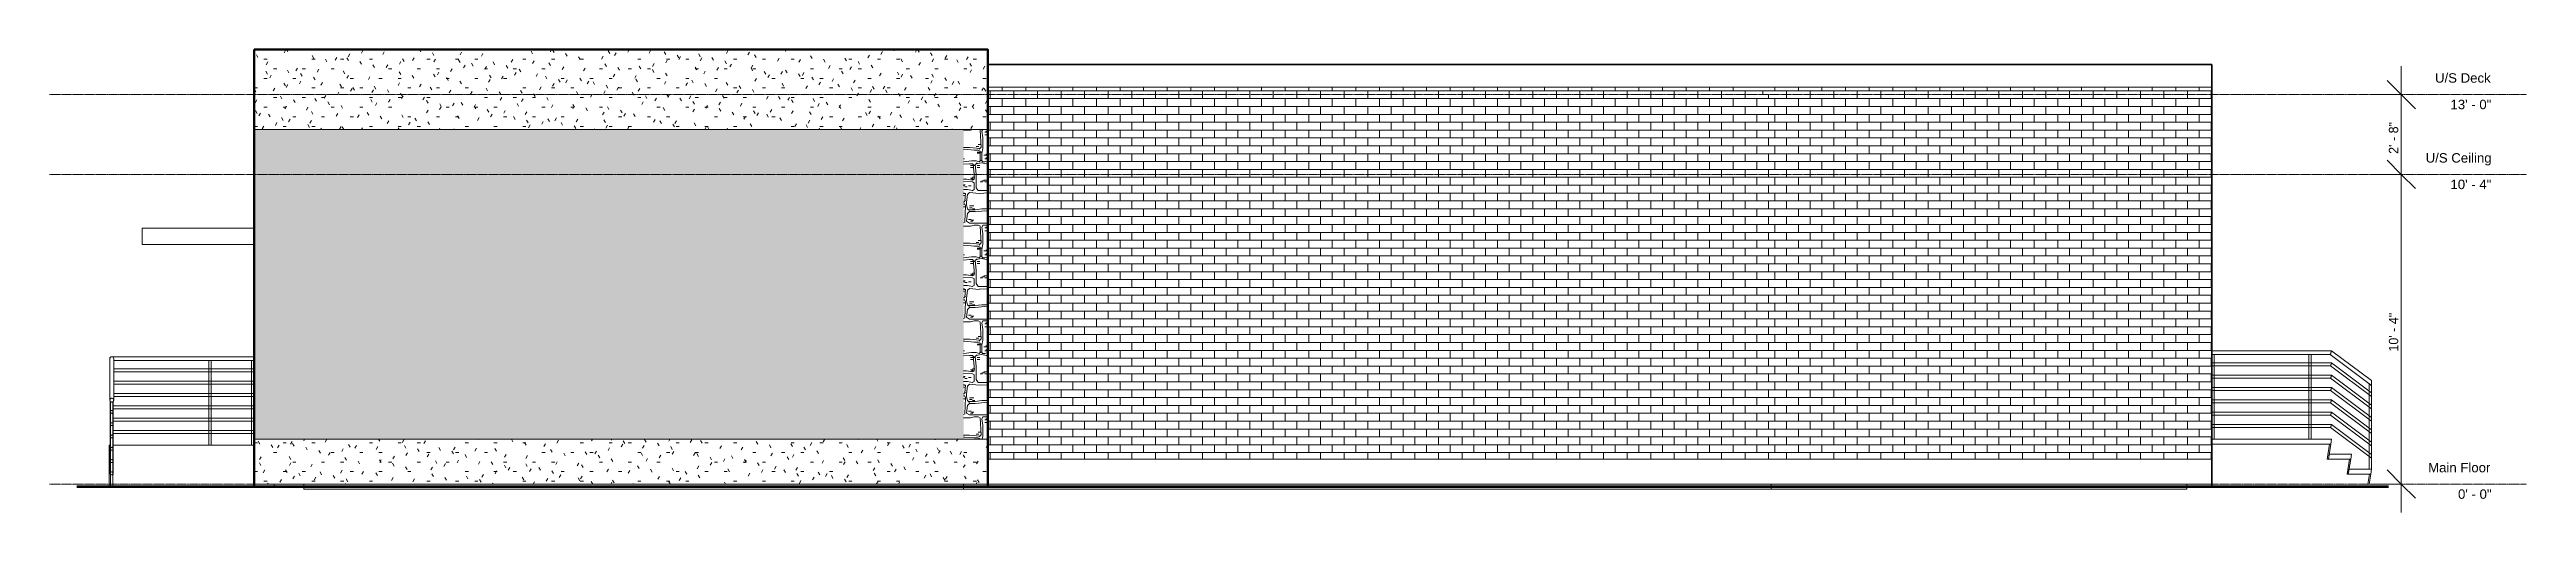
# Model space of a CAD drawing. Header units: inches. Extents: x -464 to 528, y -11 to 174.
import ezdxf

# ---------------------------------------------------------------- set-up
doc = ezdxf.new("R2010")
doc.units = ezdxf.units.IN
doc.header["$MEASUREMENT"] = 0
doc.linetypes.add('Center 1_4_', pattern=[0.53125, 0.25, -0.09375, 0.09375, -0.09375])
for name, color, linetype, lineweight in [('A-ANNO-DIMS', 211, 'Continuous', 9), ('A-ANNO-DIMS-96', 211, 'Continuous', 9), ('A-DETL', 90, 'Continuous', 9), ('A-FLOR', 192, 'Continuous', 9), ('A-FLOR-HRAL', 11, 'Continuous', 9), ('A-FLOR-LEVL', 51, 'Continuous', 9), ('A-ROOF', 132, 'Continuous', 9), ('A-WALL', 90, 'Continuous', 9), ('A-WALL-PATT', 111, 'Continuous', 9), ('M-EQPM', 50, 'Continuous', 9), ('S-STRS', 90, 'Continuous', 9)]:
    doc.layers.add(name, color=color, linetype=linetype, lineweight=lineweight)
doc.styles.add('Arial', font='arial.ttf', dxfattribs={"height": 3.779528})
doc.styles.add('Inter', font='', dxfattribs={"height": 3.75})
doc.styles.get('Inter').set_extended_font_data('Inter')
doc.dimstyles.new('Linear_-_5_128_inter', dxfattribs={"dimscale": 12, "dimtxt": 4.967999, "dimasz": 0.944882, "dimexe": 0.944882, "dimexo": 0.629921, "dimgap": 0, "dimtad": 1, "dimrnd": 0.25, "dimzin": 1, "dimdsep": 46, "dimlunit": 4, "dimtxsty": 'Inter', "dimblk1": 'OBLIQUE', "dimblk2": 'OBLIQUE', "dimsah": 1, "dimcen": 0.09, "dimdle": 0.944882, "dimazin": 0, "dimtfac": 1, "dimtdec": 4, "dimtix": 1, "dimtmove": 0, "dimatfit": 3, "dimfxl": 1, "dimtvp": 1, "dimtfill": 1, "dimfrac": 2, "dimtolj": 1, "dimtzin": 0, "dimarcsym": 2})
pattern_1 = [(0, (396.798, 0), (0, 3.15), []), (90, (396.798, 0), (-4.724, 3.15), [3.15, -3.15])]
pattern_2 = [(0, (-6.012, 47.244), (15.36, 3.84), [1.267, -10.253, 1.267, -10.253, -61.44]), (0, (-6.012, 47.244), (15.36, 3.84), [-23.04, 1.267, -21.773, 1.267, -10.253, -26.88]), (0, (-6.012, 47.244), (15.36, 3.84), [-57.6, 1.267, -6.413, 1.267, -17.933]), (120, (-0.252, 49.164), (-11.005538, 11.38215), [1.267, -10.253, 1.267, -10.253, -61.44]), (120, (-0.252, 49.164), (-11.005538, 11.38215), [-23.04, 1.267, -21.773, 1.267, -10.253, -26.88]), (120, (-0.252, 49.164), (-11.005538, 11.38215), [-57.6, 1.267, -6.413, 1.267, -17.933]), (240, (1.668, 56.844), (-4.354462, -15.22215), [1.267, -10.253, 1.267, -10.253, -61.44]), (240, (1.668, 56.844), (-4.354462, -15.22215), [-23.04, 1.267, -21.773, 1.267, -10.253, -26.88]), (240, (1.668, 56.844), (-4.354462, -15.22215), [-57.6, 1.267, -6.413, 1.267, -17.933])]
pattern_3 = [(90, (-2.172, 52.236), (-38.4, 2e-15), [1.92, -36.48]), (90, (-2.172, 54.156), (-38.4, 2e-15), [2.304, -36.096]), (99.462, (-2.172, 56.46), (0.00022, 38.40048), [2.336, -231.242]), (71.565, (-2.556, 58.764), (3e-05, 38.39954), [1.214, -120.217]), (0, (-2.172, 59.916), (0, 38.4), [1.014, -37.386]), (0, (-1.788, 59.916), (0, 38.4), [1.92, -36.48]), (351.87, (0.132, 59.916), (-0.0005, 38.4), [2.715, -268.814]), (351.87, (38.532, 59.916), (-0.0005, 38.4), [2.715, -268.814]), (351.87, (76.932, 59.916), (-0.0005, 38.4), [2.715, -268.814]), (351.87, (115.332, 59.916), (-0.0005, 38.4), [2.715, -268.814]), (351.87, (153.732, 59.916), (-0.0005, 38.4), [2.715, -268.814]), (351.87, (192.132, 59.916), (-0.0005, 38.4), [2.715, -268.814]), (351.87, (230.532, 59.916), (-0.0005, 38.4), [2.715, -268.814]), (6.34, (2.82, 59.532), (0.0006, 38.4), [3.477, -344.25]), (6.34, (41.22, 59.532), (0.0006, 38.4), [3.477, -344.25]), (6.34, (79.62, 59.532), (0.0006, 38.4), [3.477, -344.25]), (6.34, (118.02, 59.532), (0.0006, 38.4), [3.477, -344.25]), (6.34, (156.42, 59.532), (0.0006, 38.4), [3.477, -344.25]), (6.34, (194.82, 59.532), (0.0006, 38.4), [3.477, -344.25]), (6.34, (233.22, 59.532), (0.0006, 38.4), [3.477, -344.25]), (6.34, (271.62, 59.532), (0.0006, 38.4), [3.477, -344.25]), (6.34, (310.02, 59.532), (0.0006, 38.4), [3.477, -344.25]), (0, (6.276, 59.916), (0, 38.4), [1.014, -37.386]), (270, (7.044, 59.916), (38.4, 2e-15), [2.304, -36.096]), (258.69, (7.044, 57.612), (-0.00015, 38.39974), [1.958, -193.844]), (279.462, (6.66, 55.692), (0.00022, 38.40048), [2.336, -231.242]), (270, (7.044, 53.388), (38.4, 2e-15), [1.014, -37.386]), (225, (7.044, 52.62), (-4e-15, 38.4001), [1.014, -53.292]), (173.66, (6.66, 52.236), (-0.0006, 38.4), [3.477, -344.25]), (173.66, (45.06, 52.236), (-0.0006, 38.4), [3.477, -344.25]), (173.66, (83.46, 52.236), (-0.0006, 38.4), [3.477, -344.25]), (173.66, (121.86, 52.236), (-0.0006, 38.4), [3.477, -344.25]), (173.66, (160.26, 52.236), (-0.0006, 38.4), [3.477, -344.25]), (173.66, (198.66, 52.236), (-0.0006, 38.4), [3.477, -344.25]), (173.66, (237.06, 52.236), (-0.0006, 38.4), [3.477, -344.25]), (173.66, (275.46, 52.236), (-0.0006, 38.4), [3.477, -344.25]), (173.66, (313.86, 52.236), (-0.0006, 38.4), [3.477, -344.25]), (188.13, (3.204, 52.62), (0.0005, 38.4), [2.715, -268.814]), (188.13, (41.604, 52.62), (0.0005, 38.4), [2.715, -268.814]), (188.13, (80.004, 52.62), (0.0005, 38.4), [2.715, -268.814]), (188.13, (118.404, 52.62), (0.0005, 38.4), [2.715, -268.814]), (188.13, (156.804, 52.62), (0.0005, 38.4), [2.715, -268.814]), (188.13, (195.204, 52.62), (0.0005, 38.4), [2.715, -268.814]), (188.13, (233.604, 52.62), (0.0005, 38.4), [2.715, -268.814]), (180, (0.516, 52.236), (-5e-15, -38.4), [2.688, -35.712]), (135, (8.196, 52.236), (4e-15, 38.4001), [1.014, -53.292]), (97.125, (7.812, 52.62), (0.000135, 38.39954), [3.096, -306.495]), (78.69, (7.428, 55.692), (-0.00015, 38.39974), [1.958, -193.844]), (78.69, (7.812, 57.612), (-0.00015, 38.39974), [1.958, -193.844]), (0, (8.58, 59.916), (0, 38.4), [3.84, -34.56]), (315, (12.42, 59.916), (0, 38.4001), [1.014, -53.292]), (270, (12.804, 59.532), (38.4, 2e-15), [3.456, -34.944]), (264.289, (12.804, 56.076), (0.000173, 38.39958), [3.859, -382.056]), (180, (12.42, 52.236), (-5e-15, -38.4), [4.224, -34.176]), (0, (13.572, 52.236), (0, 38.4), [3.456, -34.944]), (7.125, (17.028, 52.236), (0.0001, 38.3995), [3.096, -306.495]), (7.125, (55.428, 52.236), (0.0001, 38.3995), [3.096, -306.495]), (7.125, (93.828, 52.236), (0.0001, 38.3995), [3.096, -306.495]), (7.125, (132.228, 52.236), (0.0001, 38.3995), [3.096, -306.495]), (7.125, (170.628, 52.236), (0.0001, 38.3995), [3.096, -306.495]), (7.125, (209.028, 52.236), (0.0001, 38.3995), [3.096, -306.495]), (7.125, (247.428, 52.236), (0.0001, 38.3995), [3.096, -306.495]), (7.125, (285.828, 52.236), (0.0001, 38.3995), [3.096, -306.495]), (0, (20.1, 52.62), (0, 38.4), [1.92, -36.48]), (341.565, (22.02, 52.62), (3e-05, 38.3995), [1.214, -120.217]), (341.565, (60.42, 52.62), (3e-05, 38.3995), [1.214, -120.217]), (341.565, (98.82, 52.62), (3e-05, 38.3995), [1.214, -120.217]), (45, (23.172, 52.236), (0, 38.4001), [1.014, -53.292]), (90, (23.556, 52.62), (-38.4, 2e-15), [3.84, -34.56]), (153.435, (23.556, 56.46), (-3e-05, 38.4), [1.014, -84.851]), (153.435, (61.956, 56.46), (-3e-05, 38.4), [1.014, -84.851]), (225, (14.34, 56.844), (-4e-15, 38.4001), [1.086, -53.22]), (270, (13.572, 56.076), (38.4, 2e-15), [3.84, -34.56]), (45, (13.572, 64.908), (0, 38.4001), [1.014, -53.292]), (333.435, (22.788, 65.292), (-3e-05, 38.4), [1.014, -84.851]), (333.435, (61.188, 65.292), (-3e-05, 38.4), [1.014, -84.851]), (273.18, (23.556, 64.908), (-0.000169, 38.40012), [6.923, -685.343]), (225, (23.94, 57.996), (-4e-15, 38.4001), [1.014, -53.292]), (135, (13.956, 57.612), (4e-15, 38.4001), [1.014, -53.292]), (172.875, (32.388, 52.236), (-0.0001, 38.3995), [3.096, -306.495]), (172.875, (70.788, 52.236), (-0.0001, 38.3995), [3.096, -306.495]), (172.875, (109.188, 52.236), (-0.0001, 38.3995), [3.096, -306.495]), (172.875, (147.588, 52.236), (-0.0001, 38.3995), [3.096, -306.495]), (172.875, (185.988, 52.236), (-0.0001, 38.3995), [3.096, -306.495]), (172.875, (224.388, 52.236), (-0.0001, 38.3995), [3.096, -306.495]), (172.875, (262.788, 52.236), (-0.0001, 38.3995), [3.096, -306.495]), (172.875, (301.188, 52.236), (-0.0001, 38.3995), [3.096, -306.495]), (180, (29.316, 52.62), (-5e-15, -38.4), [2.688, -35.712]), (198.435, (26.628, 52.62), (-3e-05, 38.3995), [1.214, -120.217]), (198.435, (65.028, 52.62), (-3e-05, 38.3995), [1.214, -120.217]), (198.435, (103.428, 52.62), (-3e-05, 38.3995), [1.214, -120.217]), (180, (25.476, 52.236), (-5e-15, -38.4), [1.014, -37.386]), (135, (24.708, 52.236), (4e-15, 38.4001), [1.014, -53.292]), (90, (24.324, 52.62), (-38.4, 2e-15), [3.072, -35.328]), (78.69, (24.324, 55.692), (-0.00015, 38.39974), [1.958, -193.844]), (90, (24.708, 57.612), (-38.4, 2e-15), [4.224, -34.176]), (98.13, (24.708, 61.836), (0.00049, 38.4), [2.715, -268.814]), (63.435, (24.324, 64.524), (-3e-05, 38.4), [1.014, -84.851]), (270, (-2.172, 64.524), (38.4, 2e-15), [3.456, -34.944]), (341.565, (-2.172, 61.068), (3e-05, 38.3995), [1.214, -120.217]), (341.565, (36.228, 61.068), (3e-05, 38.3995), [1.214, -120.217]), (341.565, (74.628, 61.068), (3e-05, 38.3995), [1.214, -120.217]), (9.462, (-1.02, 60.684), (0.0002, 38.4005), [2.336, -231.242]), (9.462, (37.38, 60.684), (0.0002, 38.4005), [2.336, -231.242]), (9.462, (75.78, 60.684), (0.0002, 38.4005), [2.336, -231.242]), (9.462, (114.18, 60.684), (0.0002, 38.4005), [2.336, -231.242]), (9.462, (152.58, 60.684), (0.0002, 38.4005), [2.336, -231.242]), (9.462, (190.98, 60.684), (0.0002, 38.4005), [2.336, -231.242]), (0, (1.284, 61.068), (0, 38.4), [4.608, -33.792]), (0, (5.892, 61.068), (0, 38.4), [1.152, -37.248]), (355.601, (7.044, 61.068), (0.0004, 38.4), [5.007, -495.668]), (355.601, (45.444, 61.068), (0.0004, 38.4), [5.007, -495.668]), (355.601, (83.844, 61.068), (0.0004, 38.4), [5.007, -495.668]), (355.601, (122.244, 61.068), (0.0004, 38.4), [5.007, -495.668]), (355.601, (160.644, 61.068), (0.0004, 38.4), [5.007, -495.668]), (355.601, (199.044, 61.068), (0.0004, 38.4), [5.007, -495.668]), (355.601, (237.444, 61.068), (0.0004, 38.4), [5.007, -495.668]), (355.601, (275.844, 61.068), (0.0004, 38.4), [5.007, -495.668]), (355.601, (314.244, 61.068), (0.0004, 38.4), [5.007, -495.668]), (355.601, (352.644, 61.068), (0.0004, 38.4), [5.007, -495.668]), (355.601, (391.044, 61.068), (0.0004, 38.4001), [5.007, -495.668]), (355.601, (429.444, 61.068), (0.0004, 38.4001), [5.007, -495.668]), (355.601, (467.844, 61.068), (0.0004, 38.4001), [5.007, -495.668]), (26.565, (12.036, 60.684), (3e-05, 38.4), [1.014, -84.851]), (26.565, (50.436, 60.684), (3e-05, 38.4), [1.014, -84.851]), (90, (12.804, 61.068), (-38.4, 2e-15), [3.456, -34.944]), (153.435, (12.804, 64.524), (-3e-05, 38.4), [1.014, -84.851]), (153.435, (51.204, 64.524), (-3e-05, 38.4), [1.014, -84.851]), (173.66, (12.036, 64.908), (-0.0006, 38.4), [3.477, -344.25]), (173.66, (50.436, 64.908), (-0.0006, 38.4), [3.477, -344.25]), (173.66, (88.836, 64.908), (-0.0006, 38.4), [3.477, -344.25]), (173.66, (127.236, 64.908), (-0.0006, 38.4), [3.477, -344.25]), (173.66, (165.636, 64.908), (-0.0006, 38.4), [3.477, -344.25]), (173.66, (204.036, 64.908), (-0.0006, 38.4), [3.477, -344.25]), (173.66, (242.436, 64.908), (-0.0006, 38.4), [3.477, -344.25]), (173.66, (280.836, 64.908), (-0.0006, 38.4), [3.477, -344.25]), (173.66, (319.236, 64.908), (-0.0006, 38.4), [3.477, -344.25]), (180, (8.58, 65.292), (-5e-15, -38.4), [1.152, -37.248]), (180, (7.428, 65.292), (-5e-15, -38.4), [3.84, -34.56]), (180, (3.588, 65.292), (-5e-15, -38.4), [1.152, -37.248]), (180, (2.436, 65.292), (-5e-15, -38.4), [3.84, -34.56]), (225, (-1.404, 65.292), (-4e-15, 38.4001), [1.086, -53.22]), (270, (8.196, 72.588), (38.4, 2e-15), [5.76, -32.64]), (315, (8.196, 66.828), (0, 38.4001), [1.014, -53.292]), (357.274, (8.58, 66.444), (-0.0007, 38.4005), [8.073, -799.24]), (357.274, (46.98, 66.444), (-0.0007, 38.4005), [8.073, -799.24]), (357.274, (85.38, 66.444), (-0.0007, 38.4005), [8.073, -799.24]), (357.274, (123.78, 66.444), (-0.0007, 38.4005), [8.073, -799.24]), (357.274, (162.18, 66.444), (-0.0007, 38.4005), [8.073, -799.24]), (357.274, (200.58, 66.444), (-0.0007, 38.4005), [8.073, -799.24]), (357.274, (238.98, 66.444), (-0.0007, 38.4005), [8.073, -799.24]), (357.274, (277.38, 66.444), (-0.0007, 38.4005), [8.073, -799.24]), (357.274, (315.78, 66.444), (-0.0007, 38.4005), [8.073, -799.24]), (357.274, (354.18, 66.444), (-0.0007, 38.4005), [8.073, -799.24]), (357.274, (392.58, 66.444), (-0.0007, 38.4005), [8.073, -799.241]), (357.274, (430.98, 66.444), (-0.0007, 38.4005), [8.073, -799.241]), (357.274, (469.38, 66.444), (-0.0007, 38.4005), [8.073, -799.241]), (357.274, (507.78, 66.444), (-0.0007, 38.4005), [8.073, -799.241]), (357.274, (546.18, 66.444), (-0.0007, 38.4005), [8.073, -799.241]), (357.274, (584.58, 66.444), (-0.0007, 38.4005), [8.073, -799.241]), (357.274, (622.98, 66.444), (-0.0007, 38.4005), [8.073, -799.241]), (357.274, (661.38, 66.444), (-0.0007, 38.4005), [8.073, -799.241]), (357.274, (699.78, 66.444), (-0.0007, 38.4005), [8.073, -799.241]), (357.274, (738.18, 66.444), (-0.0007, 38.4005), [8.073, -799.241]), (357.274, (776.58, 66.444), (-0.0007, 38.4005), [8.073, -799.241]), (26.565, (16.644, 66.06), (3e-05, 38.4), [1.014, -84.851]), (26.565, (55.044, 66.06), (3e-05, 38.4), [1.014, -84.851]), (86.634, (17.412, 66.444), (-0.000367, 38.400268), [6.539, -647.389]), (116.565, (17.796, 72.972), (3e-05, 38.4), [1.014, -84.851]), (182.603, (17.412, 73.74), (7e-05, 38.3996), [8.457, -837.216]), (182.603, (55.812, 73.74), (7e-05, 38.3996), [8.457, -837.216]), (182.603, (94.212, 73.74), (7e-05, 38.3996), [8.457, -837.216]), (182.603, (132.612, 73.74), (7e-05, 38.3996), [8.457, -837.216]), (182.603, (171.012, 73.74), (7e-05, 38.3996), [8.457, -837.216]), (182.603, (209.412, 73.74), (7e-05, 38.3996), [8.457, -837.216]), (182.603, (247.812, 73.74), (7e-05, 38.3996), [8.457, -837.216]), (182.603, (286.212, 73.74), (7e-05, 38.3996), [8.457, -837.216]), (182.603, (324.612, 73.74), (7e-05, 38.3996), [8.457, -837.216]), (182.603, (363.012, 73.74), (7e-05, 38.3996), [8.457, -837.216]), (182.603, (401.412, 73.74), (7e-05, 38.3996), [8.457, -837.216]), (182.603, (439.812, 73.74), (7e-05, 38.3996), [8.457, -837.216]), (182.603, (478.212, 73.74), (7e-05, 38.3996), [8.457, -837.216]), (182.603, (516.612, 73.74), (7e-05, 38.3996), [8.457, -837.216]), (182.603, (555.012, 73.74), (7e-05, 38.3996), [8.457, -837.216]), (182.603, (593.412, 73.74), (7e-05, 38.3996), [8.457, -837.216]), (182.603, (631.812, 73.74), (7e-05, 38.3996), [8.457, -837.216]), (182.603, (670.212, 73.74), (7e-05, 38.3996), [8.457, -837.216]), (182.603, (708.612, 73.74), (7e-05, 38.3996), [8.457, -837.216]), (182.603, (747.012, 73.74), (7e-05, 38.3996), [8.457, -837.216]), (182.603, (785.412, 73.74), (7e-05, 38.3996), [8.457, -837.216]), (182.603, (823.812, 73.74), (7e-05, 38.3996), [8.457, -837.216]), (225, (8.964, 73.356), (-4e-15, 38.4001), [1.086, -53.22]), (225, (3.972, 73.74), (-4e-15, 38.4001), [1.086, -53.22]), (270, (3.204, 72.972), (38.4, 2e-15), [6.144, -32.256]), (296.565, (3.204, 66.828), (3e-05, 38.4), [1.014, -84.851]), (0, (3.588, 66.06), (0, 38.4), [3.072, -35.328]), (45, (6.66, 66.06), (0, 38.4001), [1.086, -53.22]), (90, (7.428, 66.828), (-38.4, 2e-15), [6.144, -32.256]), (135, (7.428, 72.972), (4e-15, 38.4001), [1.014, -53.292]), (172.875, (7.044, 73.356), (-0.0001, 38.3995), [3.096, -306.495]), (172.875, (45.444, 73.356), (-0.0001, 38.3995), [3.096, -306.495]), (172.875, (83.844, 73.356), (-0.0001, 38.3995), [3.096, -306.495]), (172.875, (122.244, 73.356), (-0.0001, 38.3995), [3.096, -306.495]), (172.875, (160.644, 73.356), (-0.0001, 38.3995), [3.096, -306.495]), (172.875, (199.044, 73.356), (-0.0001, 38.3995), [3.096, -306.495]), (172.875, (237.444, 73.356), (-0.0001, 38.3995), [3.096, -306.495]), (172.875, (275.844, 73.356), (-0.0001, 38.3995), [3.096, -306.495]), (225, (3.588, 78.348), (-4e-15, 38.4001), [1.014, -53.292]), (270, (3.204, 77.964), (38.4, 2e-15), [3.072, -35.328]), (315, (3.204, 74.892), (0, 38.4001), [1.014, -53.292]), (353.66, (3.588, 74.508), (-0.0006, 38.4), [3.477, -344.25]), (353.66, (41.988, 74.508), (-0.0006, 38.4), [3.477, -344.25]), (353.66, (80.388, 74.508), (-0.0006, 38.4), [3.477, -344.25]), (353.66, (118.788, 74.508), (-0.0006, 38.4), [3.477, -344.25]), (353.66, (157.188, 74.508), (-0.0006, 38.4), [3.477, -344.25]), (353.66, (195.588, 74.508), (-0.0006, 38.4), [3.477, -344.25]), (353.66, (233.988, 74.508), (-0.0006, 38.4), [3.477, -344.25]), (353.66, (272.388, 74.508), (-0.0006, 38.4), [3.477, -344.25]), (353.66, (310.788, 74.508), (-0.0006, 38.4), [3.477, -344.25]), (0, (7.044, 74.124), (0, 38.4), [1.92, -36.48]), (5.194, (8.964, 74.124), (0.0007, 38.3997), [4.241, -419.9]), (5.194, (47.364, 74.124), (0.0007, 38.3997), [4.241, -419.9]), (5.194, (85.764, 74.124), (0.0007, 38.3997), [4.241, -419.9]), (5.194, (124.164, 74.124), (0.0007, 38.3997), [4.241, -419.9]), (5.194, (162.564, 74.124), (0.0007, 38.3997), [4.241, -419.9]), (5.194, (200.964, 74.124), (0.0007, 38.3997), [4.241, -419.9]), (5.194, (239.364, 74.124), (0.0007, 38.3997), [4.241, -419.9]), (5.194, (277.764, 74.124), (0.0007, 38.3997), [4.241, -419.9]), (5.194, (316.164, 74.124), (0.0007, 38.3997), [4.241, -419.9]), (5.194, (354.564, 74.124), (0.0007, 38.3997), [4.241, -419.9]), (5.194, (392.964, 74.124), (0.0007, 38.3997), [4.241, -419.9]), (0, (13.188, 74.508), (0, 38.4), [3.84, -34.56]), (45, (17.028, 74.508), (0, 38.4001), [1.014, -53.292]), (82.875, (17.412, 74.892), (-0.000135, 38.39954), [3.096, -306.495]), (161.565, (17.796, 77.964), (3e-05, 38.3995), [1.214, -120.217]), (161.565, (56.196, 77.964), (3e-05, 38.3995), [1.214, -120.217]), (161.565, (94.596, 77.964), (3e-05, 38.3995), [1.214, -120.217]), (187.125, (16.644, 78.348), (0.0001, 38.3995), [3.096, -306.495]), (187.125, (55.044, 78.348), (0.0001, 38.3995), [3.096, -306.495]), (187.125, (93.444, 78.348), (0.0001, 38.3995), [3.096, -306.495]), (187.125, (131.844, 78.348), (0.0001, 38.3995), [3.096, -306.495]), (187.125, (170.244, 78.348), (0.0001, 38.3995), [3.096, -306.495]), (187.125, (208.644, 78.348), (0.0001, 38.3995), [3.096, -306.495]), (187.125, (247.044, 78.348), (0.0001, 38.3995), [3.096, -306.495]), (187.125, (285.444, 78.348), (0.0001, 38.3995), [3.096, -306.495]), (175.601, (13.572, 77.964), (0.0004, 38.4), [5.007, -495.668]), (175.601, (51.972, 77.964), (0.0004, 38.4), [5.007, -495.668]), (175.601, (90.372, 77.964), (0.0004, 38.4), [5.007, -495.668]), (175.601, (128.772, 77.964), (0.0004, 38.4), [5.007, -495.668]), (175.601, (167.172, 77.964), (0.0004, 38.4), [5.007, -495.668]), (175.601, (205.572, 77.964), (0.0004, 38.4), [5.007, -495.668]), (175.601, (243.972, 77.964), (0.0004, 38.4), [5.007, -495.668]), (175.601, (282.372, 77.964), (0.0004, 38.4), [5.007, -495.668]), (175.601, (320.772, 77.964), (0.0004, 38.4), [5.007, -495.668]), (175.601, (359.172, 77.964), (0.0004, 38.4), [5.007, -495.668]), (175.601, (397.572, 77.964), (0.0004, 38.4001), [5.007, -495.668]), (175.601, (435.972, 77.964), (0.0004, 38.4001), [5.007, -495.668]), (175.601, (474.372, 77.964), (0.0004, 38.4001), [5.007, -495.668]), (180, (8.58, 78.348), (-5e-15, -38.4), [4.992, -33.408]), (225, (-5.628, 78.348), (-4e-15, 38.4001), [1.014, -53.292]), (274.764, (-6.012, 77.964), (-0.000157, 38.399649), [4.624, -457.773]), (270, (-5.628, 73.356), (38.4, 2e-15), [1.536, -36.864]), (265.601, (-5.628, 71.82), (0.00035, 38.400096), [5.007, -495.668]), (296.565, (-6.012, 66.828), (3e-05, 38.4), [1.014, -84.851]), (0, (-5.628, 66.06), (0, 38.4), [2.304, -36.096]), (11.31, (-3.324, 66.06), (0.0002, 38.3997), [1.958, -193.844]), (11.31, (35.076, 66.06), (0.0002, 38.3997), [1.958, -193.844]), (11.31, (73.476, 66.06), (0.0002, 38.3997), [1.958, -193.844]), (11.31, (111.876, 66.06), (0.0002, 38.3997), [1.958, -193.844]), (11.31, (150.276, 66.06), (0.0002, 38.3997), [1.958, -193.844]), (351.87, (-1.404, 66.444), (-0.0005, 38.4), [2.715, -268.814]), (351.87, (36.996, 66.444), (-0.0005, 38.4), [2.715, -268.814]), (351.87, (75.396, 66.444), (-0.0005, 38.4), [2.715, -268.814]), (351.87, (113.796, 66.444), (-0.0005, 38.4), [2.715, -268.814]), (351.87, (152.196, 66.444), (-0.0005, 38.4), [2.715, -268.814]), (351.87, (190.596, 66.444), (-0.0005, 38.4), [2.715, -268.814]), (351.87, (228.996, 66.444), (-0.0005, 38.4), [2.715, -268.814]), (26.565, (1.284, 66.06), (3e-05, 38.4), [1.014, -84.851]), (26.565, (39.684, 66.06), (3e-05, 38.4), [1.014, -84.851]), (86.82, (2.052, 66.444), (0.000169, 38.40012), [6.923, -685.343]), (90, (2.436, 73.356), (-38.4, 2e-15), [1.152, -37.248]), (90, (2.436, 74.508), (-38.4, 2e-15), [3.456, -34.944]), (135, (2.436, 77.964), (4e-15, 38.4001), [1.014, -53.292]), (225, (19.332, 70.668), (-4e-15, 38.4001), [1.086, -53.22]), (262.875, (18.564, 69.9), (-0.000135, 38.39954), [3.096, -306.495]), (326.31, (18.18, 66.828), (0.0005, 38.4), [1.385, -137.069]), (326.31, (56.58, 66.828), (0.0005, 38.4), [1.385, -137.069]), (326.31, (94.98, 66.828), (0.0005, 38.4), [1.385, -137.069]), (0, (19.332, 66.06), (0, 38.4), [3.84, -34.56]), (0, (23.172, 66.06), (0, 38.4), [2.304, -36.096]), (0, (25.476, 66.06), (0, 38.4), [5.376, -33.024]), (45, (30.852, 66.06), (0, 38.4001), [1.086, -53.22]), (90, (31.62, 66.828), (-38.4, 2e-15), [3.072, -35.328]), (135, (31.62, 69.9), (4e-15, 38.4001), [1.086, -53.22]), (225, (19.332, 78.348), (-4e-15, 38.4001), [1.086, -53.22]), (262.875, (18.564, 77.58), (-0.000135, 38.39954), [3.096, -306.495]), (270, (18.18, 74.508), (38.4, 2e-15), [1.152, -37.248]), (284.036, (18.18, 73.356), (-8e-05, 38.39945), [1.583, -156.744]), (315, (18.564, 71.82), (0, 38.4001), [1.014, -53.292]), (18.435, (30.468, 71.436), (-3e-05, 38.3995), [1.214, -120.217]), (18.435, (68.868, 71.436), (-3e-05, 38.3995), [1.214, -120.217]), (18.435, (107.268, 71.436), (-3e-05, 38.3995), [1.214, -120.217]), (90, (31.62, 71.82), (-38.4, 2e-15), [5.76, -32.64]), (135, (31.62, 77.58), (4e-15, 38.4001), [1.086, -53.22]), (182.862, (30.852, 78.348), (0.0007, 38.4), [7.69, -761.27]), (182.862, (69.252, 78.348), (0.0007, 38.4), [7.69, -761.27]), (182.862, (107.652, 78.348), (0.0007, 38.4), [7.69, -761.27]), (182.862, (146.052, 78.348), (0.0007, 38.4), [7.69, -761.27]), (182.862, (184.452, 78.348), (0.0007, 38.4), [7.69, -761.27]), (182.862, (222.852, 78.348), (0.0007, 38.4), [7.69, -761.27]), (182.862, (261.252, 78.348), (0.0007, 38.4), [7.69, -761.27]), (182.862, (299.652, 78.348), (0.0007, 38.4), [7.69, -761.27]), (182.862, (338.052, 78.348), (0.0007, 38.4), [7.69, -761.27]), (182.862, (376.452, 78.348), (0.0007, 38.4), [7.69, -761.27]), (182.862, (414.852, 78.348), (0.0007, 38.4), [7.69, -761.27]), (182.862, (453.252, 78.348), (0.0007, 38.4), [7.69, -761.27]), (182.862, (491.652, 78.348), (0.0007, 38.4), [7.69, -761.27]), (182.862, (530.052, 78.348), (0.0007, 38.4), [7.69, -761.27]), (182.862, (568.452, 78.348), (0.0007, 38.4), [7.69, -761.27]), (182.862, (606.852, 78.348), (0.0007, 38.4), [7.69, -761.27]), (182.862, (645.252, 78.348), (0.0007, 38.4), [7.69, -761.27]), (182.862, (683.652, 78.348), (0.0007, 38.3999), [7.69, -761.27]), (182.862, (722.052, 78.348), (0.0007, 38.3999), [7.69, -761.27]), (182.862, (760.452, 78.348), (0.0007, 38.3999), [7.69, -761.27]), (174.289, (23.172, 77.964), (0.0002, 38.3996), [3.859, -382.056]), (174.289, (61.572, 77.964), (0.0002, 38.3996), [3.859, -382.056]), (174.289, (99.972, 77.964), (0.0002, 38.3996), [3.859, -382.056]), (174.289, (138.372, 77.964), (0.0002, 38.3996), [3.859, -382.056]), (174.289, (176.772, 77.964), (0.0002, 38.3996), [3.859, -382.056]), (174.289, (215.172, 77.964), (0.0002, 38.3996), [3.859, -382.056]), (174.289, (253.572, 77.964), (0.0002, 38.3996), [3.859, -382.056]), (174.289, (291.972, 77.964), (0.0002, 38.3996), [3.859, -382.056]), (174.289, (330.372, 77.964), (0.0002, 38.3996), [3.859, -382.056]), (174.289, (368.772, 77.964), (0.0002, 38.3996), [3.859, -382.056]), (353.66, (-6.012, 51.468), (-0.0006, 38.4), [3.477, -344.25]), (353.66, (32.388, 51.468), (-0.0006, 38.4), [3.477, -344.25]), (353.66, (70.788, 51.468), (-0.0006, 38.4), [3.477, -344.25]), (353.66, (109.188, 51.468), (-0.0006, 38.4), [3.477, -344.25]), (353.66, (147.588, 51.468), (-0.0006, 38.4), [3.477, -344.25]), (353.66, (185.988, 51.468), (-0.0006, 38.4), [3.477, -344.25]), (353.66, (224.388, 51.468), (-0.0006, 38.4), [3.477, -344.25]), (353.66, (262.788, 51.468), (-0.0006, 38.4), [3.477, -344.25]), (353.66, (301.188, 51.468), (-0.0006, 38.4), [3.477, -344.25]), (0, (-2.556, 51.084), (0, 38.4), [1.014, -37.386]), (275.711, (-1.788, 51.084), (-0.000173, 38.39958), [3.859, -382.056]), (96.34, (-0.636, 47.244), (0.00057, 38.399913), [3.477, -344.25]), (45, (-1.02, 50.7), (0, 38.4001), [1.086, -53.22]), (0, (-0.252, 51.468), (0, 38.4), [3.072, -35.328]), (315, (2.82, 51.468), (0, 38.4001), [1.014, -53.292]), (270, (3.204, 51.084), (38.4, 2e-15), [3.84, -34.56]), (90, (3.972, 47.244), (-38.4, 2e-15), [3.456, -34.944]), (63.435, (3.972, 50.7), (-3e-05, 38.4), [1.014, -84.851]), (0, (4.356, 51.468), (0, 38.4), [2.688, -35.712]), (345.964, (7.044, 51.468), (8e-05, 38.3995), [1.583, -156.744]), (345.964, (45.444, 51.468), (8e-05, 38.3995), [1.583, -156.744]), (345.964, (83.844, 51.468), (8e-05, 38.3995), [1.583, -156.744]), (345.964, (122.244, 51.468), (8e-05, 38.3995), [1.583, -156.744]), (0, (8.58, 51.084), (0, 38.4), [1.014, -37.386]), (315, (9.348, 51.084), (0, 38.4001), [1.014, -53.292]), (276.34, (9.732, 50.7), (0.00057, 38.399913), [3.477, -344.25]), (90, (10.884, 47.244), (-38.4, 2e-15), [3.84, -34.56]), (45, (10.884, 51.084), (0, 38.4001), [1.014, -53.292]), (345.964, (11.268, 51.468), (8e-05, 38.3995), [1.583, -156.744]), (345.964, (49.668, 51.468), (8e-05, 38.3995), [1.583, -156.744]), (345.964, (88.068, 51.468), (8e-05, 38.3995), [1.583, -156.744]), (345.964, (126.468, 51.468), (8e-05, 38.3995), [1.583, -156.744]), (0, (12.804, 51.084), (0, 38.4), [1.152, -37.248]), (4.086, (13.956, 51.084), (-0.0001, 38.3996), [5.39, -533.58]), (4.086, (52.356, 51.084), (-0.0001, 38.3996), [5.39, -533.58]), (4.086, (90.756, 51.084), (-0.0001, 38.3996), [5.39, -533.58]), (4.086, (129.156, 51.084), (-0.0001, 38.3996), [5.39, -533.58]), (4.086, (167.556, 51.084), (-0.0001, 38.3996), [5.39, -533.58]), (4.086, (205.956, 51.084), (-0.0001, 38.3996), [5.39, -533.58]), (4.086, (244.356, 51.084), (-0.0001, 38.3996), [5.39, -533.58]), (4.086, (282.756, 51.084), (-0.0001, 38.3996), [5.39, -533.58]), (4.086, (321.156, 51.084), (-0.0001, 38.3996), [5.39, -533.58]), (4.086, (359.556, 51.084), (-0.0001, 38.3996), [5.39, -533.58]), (4.086, (397.956, 51.084), (-0.0001, 38.3996), [5.39, -533.58]), (4.086, (436.356, 51.084), (-0.0001, 38.3996), [5.39, -533.58]), (4.086, (474.756, 51.084), (-0.0001, 38.3996), [5.39, -533.58]), (4.086, (513.156, 51.084), (-0.0001, 38.3996), [5.39, -533.58]), (0, (19.332, 51.468), (0, 38.4), [1.152, -37.248]), (315, (20.484, 51.468), (0, 38.4001), [1.014, -53.292]), (275.711, (20.868, 51.084), (-0.000173, 38.39958), [3.859, -382.056]), (95.711, (22.02, 47.244), (-0.000173, 38.39958), [3.859, -382.056]), (45, (21.636, 51.084), (0, 38.4001), [1.014, -53.292]), (11.31, (22.02, 51.468), (0.0002, 38.3997), [1.958, -193.844]), (11.31, (60.42, 51.468), (0.0002, 38.3997), [1.958, -193.844]), (11.31, (98.82, 51.468), (0.0002, 38.3997), [1.958, -193.844]), (11.31, (137.22, 51.468), (0.0002, 38.3997), [1.958, -193.844]), (11.31, (175.62, 51.468), (0.0002, 38.3997), [1.958, -193.844]), (350.538, (23.94, 51.852), (-0.0002, 38.4005), [2.336, -231.242]), (350.538, (62.34, 51.852), (-0.0002, 38.4005), [2.336, -231.242]), (350.538, (100.74, 51.852), (-0.0002, 38.4005), [2.336, -231.242]), (350.538, (139.14, 51.852), (-0.0002, 38.4005), [2.336, -231.242]), (350.538, (177.54, 51.852), (-0.0002, 38.4005), [2.336, -231.242]), (350.538, (215.94, 51.852), (-0.0002, 38.4005), [2.336, -231.242]), (315, (26.244, 51.468), (0, 38.4001), [1.014, -53.292]), (275.711, (26.628, 51.084), (-0.000173, 38.39958), [3.859, -382.056]), (95.711, (27.78, 47.244), (-0.000173, 38.39958), [3.859, -382.056]), (45, (27.396, 51.084), (0, 38.4001), [1.014, -53.292]), (0, (27.78, 51.468), (0, 38.4), [4.608, -33.792]), (0, (-6.012, 52.236), (0, 38.4), [2.304, -36.096]), (26.565, (-3.708, 52.236), (3e-05, 38.4), [1.014, -84.851]), (26.565, (34.692, 52.236), (3e-05, 38.4), [1.014, -84.851]), (94.086, (-2.94, 52.62), (-0.000114, 38.399595), [5.39, -533.58]), (90, (-3.324, 57.996), (-38.4, 2e-15), [1.152, -37.248]), (90, (-3.324, 59.148), (-38.4, 2e-15), [2.304, -36.096]), (71.565, (-3.324, 61.452), (3e-05, 38.39954), [1.214, -120.217]), (90, (-2.94, 62.604), (-38.4, 2e-15), [2.304, -36.096]), (135, (-2.94, 64.908), (4e-15, 38.4001), [1.014, -53.292]), (180, (-3.324, 65.292), (-5e-15, -38.4), [2.688, -35.712]), (354.289, (-6.012, 79.116), (0.0002, 38.3996), [3.859, -382.056]), (354.289, (32.388, 79.116), (0.0002, 38.3996), [3.859, -382.056]), (354.289, (70.788, 79.116), (0.0002, 38.3996), [3.859, -382.056]), (354.289, (109.188, 79.116), (0.0002, 38.3996), [3.859, -382.056]), (354.289, (147.588, 79.116), (0.0002, 38.3996), [3.859, -382.056]), (354.289, (185.988, 79.116), (0.0002, 38.3996), [3.859, -382.056]), (354.289, (224.388, 79.116), (0.0002, 38.3996), [3.859, -382.056]), (354.289, (262.788, 79.116), (0.0002, 38.3996), [3.859, -382.056]), (354.289, (301.188, 79.116), (0.0002, 38.3996), [3.859, -382.056]), (354.289, (339.588, 79.116), (0.0002, 38.3996), [3.859, -382.056]), (26.565, (-2.172, 78.732), (3e-05, 38.4), [1.014, -84.851]), (26.565, (36.228, 78.732), (3e-05, 38.4), [1.014, -84.851]), (90, (-1.404, 79.116), (-38.4, 2e-15), [6.528, -31.872]), (276.34, (-0.636, 85.644), (0.00057, 38.399913), [3.477, -344.25]), (262.875, (-0.252, 82.188), (-0.000135, 38.39954), [3.096, -306.495]), (333.435, (-0.636, 79.116), (-3e-05, 38.4), [1.014, -84.851]), (333.435, (37.764, 79.116), (-3e-05, 38.4), [1.014, -84.851]), (9.462, (0.132, 78.732), (0.0002, 38.4005), [2.336, -231.242]), (9.462, (38.532, 78.732), (0.0002, 38.4005), [2.336, -231.242]), (9.462, (76.932, 78.732), (0.0002, 38.4005), [2.336, -231.242]), (9.462, (115.332, 78.732), (0.0002, 38.4005), [2.336, -231.242]), (9.462, (153.732, 78.732), (0.0002, 38.4005), [2.336, -231.242]), (9.462, (192.132, 78.732), (0.0002, 38.4005), [2.336, -231.242]), (18.435, (2.436, 79.116), (-3e-05, 38.3995), [1.214, -120.217]), (18.435, (40.836, 79.116), (-3e-05, 38.3995), [1.214, -120.217]), (18.435, (79.236, 79.116), (-3e-05, 38.3995), [1.214, -120.217]), (93.576, (3.588, 79.5), (-8.8e-05, 38.399761), [6.156, -609.443]), (273.576, (3.972, 85.644), (-8.8e-05, 38.399761), [6.156, -609.443]), (315, (4.356, 79.5), (0, 38.4001), [1.014, -53.292]), (0, (4.74, 79.116), (0, 38.4), [4.992, -33.408]), (26.565, (9.732, 79.116), (3e-05, 38.4), [1.014, -84.851]), (26.565, (48.132, 79.116), (3e-05, 38.4), [1.014, -84.851]), (97.125, (10.5, 79.5), (0.000135, 38.39954), [3.096, -306.495]), (90, (10.116, 82.572), (-38.4, 2e-15), [1.536, -36.864]), (90, (10.116, 84.108), (-38.4, 2e-15), [1.536, -36.864]), (270, (10.884, 85.644), (38.4, 2e-15), [1.536, -36.864]), (333.435, (10.884, 84.108), (-3e-05, 38.4), [1.014, -84.851]), (333.435, (49.284, 84.108), (-3e-05, 38.4), [1.014, -84.851]), (0, (11.652, 83.724), (0, 38.4), [3.456, -34.944]), (0, (15.108, 83.724), (0, 38.4), [3.072, -35.328]), (350.538, (18.18, 83.724), (-0.0002, 38.4005), [2.336, -231.242]), (350.538, (56.58, 83.724), (-0.0002, 38.4005), [2.336, -231.242]), (350.538, (94.98, 83.724), (-0.0002, 38.4005), [2.336, -231.242]), (350.538, (133.38, 83.724), (-0.0002, 38.4005), [2.336, -231.242]), (350.538, (171.78, 83.724), (-0.0002, 38.4005), [2.336, -231.242]), (350.538, (210.18, 83.724), (-0.0002, 38.4005), [2.336, -231.242]), (26.565, (20.484, 83.34), (3e-05, 38.4), [1.014, -84.851]), (26.565, (58.884, 83.34), (3e-05, 38.4), [1.014, -84.851]), (90, (21.252, 83.724), (-38.4, 2e-15), [1.92, -36.48]), (98.13, (11.268, 79.5), (0.00049, 38.4), [2.715, -268.814]), (45, (10.884, 82.188), (0, 38.4001), [1.086, -53.22]), (357.51, (11.652, 82.956), (0.0003, 38.4002), [8.84, -875.194]), (357.51, (50.052, 82.956), (0.0003, 38.4002), [8.84, -875.194]), (357.51, (88.452, 82.956), (0.0003, 38.4002), [8.84, -875.194]), (357.51, (126.852, 82.956), (0.0003, 38.4002), [8.84, -875.194]), (357.51, (165.252, 82.956), (0.0003, 38.4002), [8.84, -875.194]), (357.51, (203.652, 82.956), (0.0003, 38.4002), [8.84, -875.194]), (357.51, (242.052, 82.956), (0.0003, 38.4002), [8.84, -875.194]), (357.51, (280.452, 82.956), (0.0003, 38.4002), [8.84, -875.194]), (357.51, (318.852, 82.956), (0.0003, 38.4002), [8.84, -875.194]), (357.51, (357.252, 82.956), (0.0003, 38.4002), [8.84, -875.194]), (357.51, (395.652, 82.956), (0.0003, 38.4002), [8.84, -875.194]), (357.51, (434.052, 82.956), (0.0003, 38.4002), [8.84, -875.194]), (357.51, (472.452, 82.956), (0.0003, 38.4002), [8.84, -875.194]), (357.51, (510.852, 82.956), (0.0003, 38.4002), [8.84, -875.194]), (357.51, (549.252, 82.956), (0.0003, 38.4002), [8.84, -875.194]), (357.51, (587.652, 82.956), (0.0003, 38.4002), [8.84, -875.194]), (357.51, (626.052, 82.956), (0.0003, 38.4002), [8.84, -875.194]), (357.51, (664.452, 82.956), (0.0003, 38.4002), [8.84, -875.194]), (357.51, (702.852, 82.956), (0.0003, 38.4002), [8.84, -875.194]), (357.51, (741.252, 82.956), (0.0003, 38.4002), [8.84, -875.194]), (357.51, (779.652, 82.956), (0.0003, 38.4002), [8.84, -875.194]), (357.51, (818.052, 82.956), (0.0003, 38.4002), [8.84, -875.194]), (357.51, (856.452, 82.956), (0.0003, 38.4002), [8.84, -875.194]), (333.435, (20.484, 82.572), (-3e-05, 38.4), [1.014, -84.851]), (333.435, (58.884, 82.572), (-3e-05, 38.4), [1.014, -84.851]), (270, (21.252, 82.188), (38.4, 2e-15), [2.688, -35.712]), (206.565, (21.252, 79.5), (3e-05, 38.4), [1.014, -84.851]), (206.565, (59.652, 79.5), (3e-05, 38.4), [1.014, -84.851]), (168.69, (20.484, 79.116), (-0.0002, 38.3997), [1.958, -193.844]), (168.69, (58.884, 79.116), (-0.0002, 38.3997), [1.958, -193.844]), (168.69, (97.284, 79.116), (-0.0002, 38.3997), [1.958, -193.844]), (168.69, (135.684, 79.116), (-0.0002, 38.3997), [1.958, -193.844]), (168.69, (174.084, 79.116), (-0.0002, 38.3997), [1.958, -193.844]), (180, (18.564, 79.5), (-5e-15, -38.4), [2.304, -36.096]), (184.764, (16.26, 79.5), (-0.0002, 38.3996), [4.624, -457.773]), (184.764, (54.66, 79.5), (-0.0002, 38.3996), [4.624, -457.773]), (184.764, (93.06, 79.5), (-0.0002, 38.3996), [4.624, -457.773]), (184.764, (131.46, 79.5), (-0.0002, 38.3996), [4.624, -457.773]), (184.764, (169.86, 79.5), (-0.0002, 38.3996), [4.624, -457.773]), (184.764, (208.26, 79.5), (-0.0002, 38.3996), [4.624, -457.773]), (184.764, (246.66, 79.5), (-0.0002, 38.3996), [4.624, -457.773]), (184.764, (285.06, 79.5), (-0.0002, 38.3996), [4.624, -457.773]), (184.764, (323.46, 79.5), (-0.0002, 38.3996), [4.624, -457.773]), (184.764, (361.86, 79.5), (-0.0002, 38.3996), [4.624, -457.773]), (184.764, (400.26, 79.5), (-0.0002, 38.3996), [4.624, -457.773]), (184.764, (438.66, 79.5), (-0.0002, 38.3996), [4.624, -457.773]), (135, (11.652, 79.116), (4e-15, 38.4001), [1.014, -53.292]), (270, (22.02, 85.644), (38.4, 2e-15), [1.92, -36.48]), (270, (22.02, 83.724), (38.4, 2e-15), [2.304, -36.096]), (270, (22.02, 81.42), (38.4, 2e-15), [1.152, -37.248]), (303.69, (22.02, 80.268), (-0.0005, 38.4), [1.385, -137.069]), (303.69, (60.42, 80.268), (-0.0005, 38.4), [1.385, -137.069]), (0, (22.788, 79.116), (0, 38.4), [3.456, -34.944]), (63.435, (26.244, 79.116), (-3e-05, 38.4), [1.014, -84.851]), (86.186, (26.628, 79.884), (0.000282, 38.400028), [5.773, -571.506]), (270, (27.78, 85.644), (38.4, 2e-15), [5.76, -32.64]), (333.435, (27.78, 79.884), (-3e-05, 38.4), [1.014, -84.851]), (333.435, (66.18, 79.884), (-3e-05, 38.4), [1.014, -84.851]), (354.289, (28.548, 79.5), (0.0002, 38.3996), [3.859, -382.056]), (354.289, (66.948, 79.5), (0.0002, 38.3996), [3.859, -382.056]), (354.289, (105.348, 79.5), (0.0002, 38.3996), [3.859, -382.056]), (354.289, (143.748, 79.5), (0.0002, 38.3996), [3.859, -382.056]), (354.289, (182.148, 79.5), (0.0002, 38.3996), [3.859, -382.056]), (354.289, (220.548, 79.5), (0.0002, 38.3996), [3.859, -382.056]), (354.289, (258.948, 79.5), (0.0002, 38.3996), [3.859, -382.056]), (354.289, (297.348, 79.5), (0.0002, 38.3996), [3.859, -382.056]), (354.289, (335.748, 79.5), (0.0002, 38.3996), [3.859, -382.056]), (354.289, (374.148, 79.5), (0.0002, 38.3996), [3.859, -382.056]), (0, (13.956, 65.292), (0, 38.4), [1.152, -37.248]), (348.69, (15.108, 65.292), (-0.0002, 38.3997), [1.958, -193.844]), (348.69, (53.508, 65.292), (-0.0002, 38.3997), [1.958, -193.844]), (348.69, (91.908, 65.292), (-0.0002, 38.3997), [1.958, -193.844]), (348.69, (130.308, 65.292), (-0.0002, 38.3997), [1.958, -193.844]), (348.69, (168.708, 65.292), (-0.0002, 38.3997), [1.958, -193.844]), (0, (17.028, 64.908), (0, 38.4), [2.688, -35.712]), (14.036, (19.716, 64.908), (-8e-05, 38.3995), [1.583, -156.744]), (14.036, (58.116, 64.908), (-8e-05, 38.3995), [1.583, -156.744]), (14.036, (96.516, 64.908), (-8e-05, 38.3995), [1.583, -156.744]), (14.036, (134.916, 64.908), (-8e-05, 38.3995), [1.583, -156.744]), (0, (21.252, 65.292), (0, 38.4), [1.536, -36.864]), (9.462, (13.956, 57.612), (0.0002, 38.4005), [2.336, -231.242]), (9.462, (52.356, 57.612), (0.0002, 38.4005), [2.336, -231.242]), (9.462, (90.756, 57.612), (0.0002, 38.4005), [2.336, -231.242]), (9.462, (129.156, 57.612), (0.0002, 38.4005), [2.336, -231.242]), (9.462, (167.556, 57.612), (0.0002, 38.4005), [2.336, -231.242]), (9.462, (205.956, 57.612), (0.0002, 38.4005), [2.336, -231.242]), (0, (16.26, 57.996), (0, 38.4), [3.072, -35.328]), (354.806, (19.332, 57.996), (-0.0007, 38.3997), [4.241, -419.9]), (354.806, (57.732, 57.996), (-0.0007, 38.3997), [4.241, -419.9]), (354.806, (96.132, 57.996), (-0.0007, 38.3997), [4.241, -419.9]), (354.806, (134.532, 57.996), (-0.0007, 38.3997), [4.241, -419.9]), (354.806, (172.932, 57.996), (-0.0007, 38.3997), [4.241, -419.9]), (354.806, (211.332, 57.996), (-0.0007, 38.3997), [4.241, -419.9]), (354.806, (249.732, 57.996), (-0.0007, 38.3997), [4.241, -419.9]), (354.806, (288.132, 57.996), (-0.0007, 38.3997), [4.241, -419.9]), (354.806, (326.532, 57.996), (-0.0007, 38.3997), [4.241, -419.9]), (354.806, (364.932, 57.996), (-0.0007, 38.3997), [4.241, -419.9]), (354.806, (403.332, 57.996), (-0.0007, 38.3997), [4.241, -419.9]), (180, (22.788, 56.844), (-5e-15, -38.4), [1.536, -36.864]), (174.289, (21.252, 56.844), (0.0002, 38.3996), [3.859, -382.056]), (174.289, (59.652, 56.844), (0.0002, 38.3996), [3.859, -382.056]), (174.289, (98.052, 56.844), (0.0002, 38.3996), [3.859, -382.056]), (174.289, (136.452, 56.844), (0.0002, 38.3996), [3.859, -382.056]), (174.289, (174.852, 56.844), (0.0002, 38.3996), [3.859, -382.056]), (174.289, (213.252, 56.844), (0.0002, 38.3996), [3.859, -382.056]), (174.289, (251.652, 56.844), (0.0002, 38.3996), [3.859, -382.056]), (174.289, (290.052, 56.844), (0.0002, 38.3996), [3.859, -382.056]), (174.289, (328.452, 56.844), (0.0002, 38.3996), [3.859, -382.056]), (174.289, (366.852, 56.844), (0.0002, 38.3996), [3.859, -382.056]), (187.125, (17.412, 57.228), (0.0001, 38.3995), [3.096, -306.495]), (187.125, (55.812, 57.228), (0.0001, 38.3995), [3.096, -306.495]), (187.125, (94.212, 57.228), (0.0001, 38.3995), [3.096, -306.495]), (187.125, (132.612, 57.228), (0.0001, 38.3995), [3.096, -306.495]), (187.125, (171.012, 57.228), (0.0001, 38.3995), [3.096, -306.495]), (187.125, (209.412, 57.228), (0.0001, 38.3995), [3.096, -306.495]), (187.125, (247.812, 57.228), (0.0001, 38.3995), [3.096, -306.495]), (187.125, (286.212, 57.228), (0.0001, 38.3995), [3.096, -306.495]), (0, (19.332, 70.668), (0, 38.4), [2.304, -36.096]), (5.711, (21.636, 70.668), (-0.0002, 38.3996), [3.859, -382.056]), (5.711, (60.036, 70.668), (-0.0002, 38.3996), [3.859, -382.056]), (5.711, (98.436, 70.668), (-0.0002, 38.3996), [3.859, -382.056]), (5.711, (136.836, 70.668), (-0.0002, 38.3996), [3.859, -382.056]), (5.711, (175.236, 70.668), (-0.0002, 38.3996), [3.859, -382.056]), (5.711, (213.636, 70.668), (-0.0002, 38.3996), [3.859, -382.056]), (5.711, (252.036, 70.668), (-0.0002, 38.3996), [3.859, -382.056]), (5.711, (290.436, 70.668), (-0.0002, 38.3996), [3.859, -382.056]), (5.711, (328.836, 70.668), (-0.0002, 38.3996), [3.859, -382.056]), (5.711, (367.236, 70.668), (-0.0002, 38.3996), [3.859, -382.056]), (354.289, (25.476, 71.052), (0.0002, 38.3996), [3.859, -382.056]), (354.289, (63.876, 71.052), (0.0002, 38.3996), [3.859, -382.056]), (354.289, (102.276, 71.052), (0.0002, 38.3996), [3.859, -382.056]), (354.289, (140.676, 71.052), (0.0002, 38.3996), [3.859, -382.056]), (354.289, (179.076, 71.052), (0.0002, 38.3996), [3.859, -382.056]), (354.289, (217.476, 71.052), (0.0002, 38.3996), [3.859, -382.056]), (354.289, (255.876, 71.052), (0.0002, 38.3996), [3.859, -382.056]), (354.289, (294.276, 71.052), (0.0002, 38.3996), [3.859, -382.056]), (354.289, (332.676, 71.052), (0.0002, 38.3996), [3.859, -382.056]), (354.289, (371.076, 71.052), (0.0002, 38.3996), [3.859, -382.056]), (0, (29.316, 70.668), (0, 38.4), [1.536, -36.864]), (0, (18.948, 71.436), (0, 38.4), [2.688, -35.712]), (8.13, (21.636, 71.436), (0.0005, 38.4), [2.715, -268.814]), (8.13, (60.036, 71.436), (0.0005, 38.4), [2.715, -268.814]), (8.13, (98.436, 71.436), (0.0005, 38.4), [2.715, -268.814]), (8.13, (136.836, 71.436), (0.0005, 38.4), [2.715, -268.814]), (8.13, (175.236, 71.436), (0.0005, 38.4), [2.715, -268.814]), (8.13, (213.636, 71.436), (0.0005, 38.4), [2.715, -268.814]), (8.13, (252.036, 71.436), (0.0005, 38.4), [2.715, -268.814]), (0, (24.324, 71.82), (0, 38.4), [3.072, -35.328]), (348.69, (27.396, 71.82), (-0.0002, 38.3997), [1.958, -193.844]), (348.69, (65.796, 71.82), (-0.0002, 38.3997), [1.958, -193.844]), (348.69, (104.196, 71.82), (-0.0002, 38.3997), [1.958, -193.844]), (348.69, (142.596, 71.82), (-0.0002, 38.3997), [1.958, -193.844]), (348.69, (180.996, 71.82), (-0.0002, 38.3997), [1.958, -193.844]), (0, (29.316, 71.436), (0, 38.4), [1.152, -37.248]), (191.31, (2.052, 78.348), (0.0002, 38.3997), [1.958, -193.844]), (191.31, (40.452, 78.348), (0.0002, 38.3997), [1.958, -193.844]), (191.31, (78.852, 78.348), (0.0002, 38.3997), [1.958, -193.844]), (191.31, (117.252, 78.348), (0.0002, 38.3997), [1.958, -193.844]), (191.31, (155.652, 78.348), (0.0002, 38.3997), [1.958, -193.844]), (180, (0.132, 77.964), (-5e-15, -38.4), [2.304, -36.096]), (168.69, (-2.172, 77.964), (-0.0002, 38.3997), [1.958, -193.844]), (168.69, (36.228, 77.964), (-0.0002, 38.3997), [1.958, -193.844]), (168.69, (74.628, 77.964), (-0.0002, 38.3997), [1.958, -193.844]), (168.69, (113.028, 77.964), (-0.0002, 38.3997), [1.958, -193.844]), (168.69, (151.428, 77.964), (-0.0002, 38.3997), [1.958, -193.844]), (180, (-4.092, 78.348), (-5e-15, -38.4), [1.536, -36.864]), (188.13, (32.388, 65.292), (0.0005, 38.4), [2.715, -268.814]), (188.13, (70.788, 65.292), (0.0005, 38.4), [2.715, -268.814]), (188.13, (109.188, 65.292), (0.0005, 38.4), [2.715, -268.814]), (188.13, (147.588, 65.292), (0.0005, 38.4), [2.715, -268.814]), (188.13, (185.988, 65.292), (0.0005, 38.4), [2.715, -268.814]), (188.13, (224.388, 65.292), (0.0005, 38.4), [2.715, -268.814]), (188.13, (262.788, 65.292), (0.0005, 38.4), [2.715, -268.814]), (180, (29.7, 64.908), (-5e-15, -38.4), [1.92, -36.48]), (165.964, (27.78, 64.908), (8e-05, 38.3995), [1.583, -156.744]), (165.964, (66.18, 64.908), (8e-05, 38.3995), [1.583, -156.744]), (165.964, (104.58, 64.908), (8e-05, 38.3995), [1.583, -156.744]), (165.964, (142.98, 64.908), (8e-05, 38.3995), [1.583, -156.744]), (180, (26.244, 65.292), (-5e-15, -38.4), [1.536, -36.864]), (83.66, (13.572, 57.996), (-0.00057, 38.399913), [3.477, -344.25]), (90, (13.956, 61.452), (-38.4, 2e-15), [2.304, -36.096]), (108.435, (13.956, 63.756), (-3e-05, 38.39954), [1.214, -120.217]), (225, (8.58, 59.916), (-4e-15, 38.4001), [1.014, -53.292]), (0, (-1.788, 62.604), (0, 38.4), [1.014, -37.386]), (0, (-1.404, 61.836), (0, 38.4), [1.014, -37.386]), (0, (-1.404, 61.452), (0, 38.4), [1.014, -37.386]), (0, (-1.02, 61.068), (0, 38.4), [1.014, -37.386]), (0, (-1.02, 62.22), (0, 38.4), [1.014, -37.386]), (0, (-1.788, 54.54), (0, 38.4), [1.014, -37.386]), (0, (-1.404, 53.772), (0, 38.4), [1.014, -37.386]), (0, (-0.636, 53.004), (0, 38.4), [1.014, -37.386]), (0, (-1.404, 52.62), (0, 38.4), [1.014, -37.386]), (0, (-1.788, 53.388), (0, 38.4), [1.014, -37.386]), (0, (8.196, 53.772), (0, 38.4), [1.014, -37.386]), (0, (8.964, 53.004), (0, 38.4), [1.014, -37.386]), (0, (8.196, 54.54), (0, 38.4), [1.014, -37.386]), (0, (14.724, 62.22), (0, 38.4), [1.014, -37.386]), (0, (15.492, 61.836), (0, 38.4), [1.014, -37.386]), (0, (15.108, 61.068), (0, 38.4), [1.014, -37.386]), (0, (14.724, 61.452), (0, 38.4), [1.014, -37.386]), (0, (25.86, 55.308), (0, 38.4), [1.014, -37.386]), (0, (26.628, 54.54), (0, 38.4), [1.014, -37.386]), (0, (26.244, 54.156), (0, 38.4), [1.014, -37.386]), (0, (25.86, 53.772), (0, 38.4), [1.014, -37.386]), (0, (25.092, 54.924), (0, 38.4), [1.014, -37.386]), (0, (25.476, 53.388), (0, 38.4), [1.014, -37.386]), (0, (22.404, 50.7), (0, 38.4), [1.014, -37.386]), (0, (22.404, 49.932), (0, 38.4), [1.014, -37.386]), (0, (28.548, 51.084), (0, 38.4), [1.014, -37.386]), (0, (28.548, 50.316), (0, 38.4), [1.014, -37.386]), (0, (28.548, 49.932), (0, 38.4), [1.014, -37.386]), (0, (12.42, 50.316), (0, 38.4), [1.014, -37.386]), (0, (12.804, 49.548), (0, 38.4), [1.014, -37.386]), (0, (5.892, 63.756), (0, 38.4), [1.014, -37.386]), (0, (6.66, 62.988), (0, 38.4), [1.014, -37.386]), (0, (6.276, 62.22), (0, 38.4), [1.014, -37.386]), (0, (5.508, 62.604), (0, 38.4), [1.014, -37.386]), (0, (-1.788, 67.596), (0, 38.4), [1.014, -37.386]), (0, (-2.172, 68.364), (0, 38.4), [1.014, -37.386]), (0, (-2.556, 69.132), (0, 38.4), [1.014, -37.386]), (0, (-4.86, 67.596), (0, 38.4), [1.014, -37.386]), (0, (0.9, 76.812), (0, 38.4), [1.014, -37.386]), (0, (-0.636, 76.812), (0, 38.4), [1.014, -37.386]), (0, (-4.092, 75.66), (0, 38.4), [1.014, -37.386]), (0, (3.972, 77.58), (0, 38.4), [1.014, -37.386]), (0, (3.588, 76.812), (0, 38.4), [1.014, -37.386]), (0, (3.972, 75.66), (0, 38.4), [1.014, -37.386]), (0, (3.972, 75.276), (0, 38.4), [1.014, -37.386]), (0, (5.892, 66.444), (0, 38.4), [1.014, -37.386]), (0, (4.74, 66.828), (0, 38.4), [1.014, -37.386]), (0, (3.972, 67.596), (0, 38.4), [1.014, -37.386]), (0, (3.588, 66.828), (0, 38.4), [1.014, -37.386]), (0, (8.964, 67.212), (0, 38.4), [1.014, -37.386]), (0, (8.964, 67.98), (0, 38.4), [1.014, -37.386]), (0, (10.116, 66.828), (0, 38.4), [1.014, -37.386]), (0, (9.732, 67.596), (0, 38.4), [1.014, -37.386]), (0, (18.948, 67.596), (0, 38.4), [1.014, -37.386]), (0, (20.1, 67.212), (0, 38.4), [1.014, -37.386]), (0, (19.716, 66.828), (0, 38.4), [1.014, -37.386]), (0, (19.332, 72.972), (0, 38.4), [1.014, -37.386]), (0, (19.332, 72.204), (0, 38.4), [1.014, -37.386]), (0, (20.484, 71.82), (0, 38.4), [1.014, -37.386]), (0, (20.1, 72.972), (0, 38.4), [1.014, -37.386]), (0, (28.164, 81.036), (0, 38.4), [1.014, -37.386]), (0, (28.932, 80.268), (0, 38.4), [1.014, -37.386]), (0, (29.7, 80.652), (0, 38.4), [1.014, -37.386]), (0, (23.556, 82.572), (0, 38.4), [1.014, -37.386]), (0, (24.324, 82.956), (0, 38.4), [1.014, -37.386]), (0, (25.092, 83.34), (0, 38.4), [1.014, -37.386]), (0, (25.476, 82.572), (0, 38.4), [1.014, -37.386]), (0, (15.492, 81.42), (0, 38.4), [1.014, -37.386]), (0, (16.644, 81.42), (0, 38.4), [1.014, -37.386]), (0, (18.948, 81.036), (0, 38.4), [1.014, -37.386]), (0, (17.412, 80.652), (0, 38.4), [1.014, -37.386]), (0, (16.26, 81.036), (0, 38.4), [1.014, -37.386]), (0, (20.484, 84.492), (0, 38.4), [1.014, -37.386]), (0, (19.716, 84.108), (0, 38.4), [1.014, -37.386]), (0, (20.1, 83.724), (0, 38.4), [1.014, -37.386]), (0, (5.892, 83.724), (0, 38.4), [1.014, -37.386]), (0, (5.892, 82.956), (0, 38.4), [1.014, -37.386]), (0, (7.044, 82.572), (0, 38.4), [1.014, -37.386]), (0, (6.66, 82.956), (0, 38.4), [1.014, -37.386]), (0, (6.66, 83.34), (0, 38.4), [1.014, -37.386]), (0, (6.276, 82.572), (0, 38.4), [1.014, -37.386]), (0, (0.516, 80.268), (0, 38.4), [1.014, -37.386]), (0, (0.132, 79.5), (0, 38.4), [1.014, -37.386]), (0, (0.9, 79.116), (0, 38.4), [1.014, -37.386]), (0, (3.972, 72.972), (0, 38.4), [1.014, -37.386]), (0, (3.972, 72.204), (0, 38.4), [1.014, -37.386]), (0, (16.644, 77.964), (0, 38.4), [1.014, -37.386]), (0, (16.26, 77.196), (0, 38.4), [1.014, -37.386]), (0, (14.724, 76.428), (0, 38.4), [1.014, -37.386]), (0, (30.852, 77.58), (0, 38.4), [1.014, -37.386]), (0, (30.468, 76.812), (0, 38.4), [1.014, -37.386]), (0, (31.236, 76.044), (0, 38.4), [1.014, -37.386]), (0, (31.236, 72.588), (0, 38.4), [1.014, -37.386]), (0, (30.468, 72.204), (0, 38.4), [1.014, -37.386]), (0, (30.468, 67.212), (0, 38.4), [1.014, -37.386]), (0, (30.084, 66.444), (0, 38.4), [1.014, -37.386]), (0, (30.852, 66.828), (0, 38.4), [1.014, -37.386]), (0, (25.86, 64.524), (0, 38.4), [1.014, -37.386]), (0, (25.476, 64.14), (0, 38.4), [1.014, -37.386]), (0, (25.476, 62.988), (0, 38.4), [1.014, -37.386]), (0, (26.628, 62.988), (0, 38.4), [1.014, -37.386]), (0, (27.012, 64.14), (0, 38.4), [1.014, -37.386]), (0, (25.86, 64.14), (0, 38.4), [1.014, -37.386]), (0, (22.404, 56.076), (0, 38.4), [1.014, -37.386]), (0, (22.404, 55.692), (0, 38.4), [1.014, -37.386]), (0, (23.172, 56.076), (0, 38.4), [1.014, -37.386]), (0, (14.724, 53.772), (0, 38.4), [1.014, -37.386]), (0, (14.34, 53.004), (0, 38.4), [1.014, -37.386]), (0, (15.492, 53.004), (0, 38.4), [1.014, -37.386]), (0, (16.26, 53.388), (0, 38.4), [1.014, -37.386]), (0, (19.716, 50.7), (0, 38.4), [1.014, -37.386]), (0, (19.716, 49.932), (0, 38.4), [1.014, -37.386]), (0, (20.484, 50.7), (0, 38.4), [1.014, -37.386]), (0, (4.74, 51.084), (0, 38.4), [1.014, -37.386]), (0, (4.356, 50.316), (0, 38.4), [1.014, -37.386]), (0, (5.124, 50.316), (0, 38.4), [1.014, -37.386]), (0, (5.124, 50.7), (0, 38.4), [1.014, -37.386]), (0, (2.052, 50.7), (0, 38.4), [1.014, -37.386]), (0, (2.436, 49.932), (0, 38.4), [1.014, -37.386]), (0, (6.276, 59.532), (0, 38.4), [1.014, -37.386]), (0, (6.276, 58.764), (0, 38.4), [1.014, -37.386]), (0, (-4.092, 64.524), (0, 38.4), [1.014, -37.386]), (0, (-4.476, 63.372), (0, 38.4), [1.014, -37.386]), (0, (-4.092, 53.004), (0, 38.4), [1.014, -37.386]), (0, (-4.092, 53.772), (0, 38.4), [1.014, -37.386]), (0, (-2.556, 50.316), (0, 38.4), [1.014, -37.386]), (0, (-3.708, 50.316), (0, 38.4), [1.014, -37.386]), (0, (-2.172, 79.5), (0, 38.4), [1.014, -37.386]), (0, (-2.172, 80.268), (0, 38.4), [1.014, -37.386]), (0, (-2.94, 79.5), (0, 38.4), [1.014, -37.386]), (0, (11.268, 84.492), (0, 38.4), [1.014, -37.386]), (0, (11.652, 84.108), (0, 38.4), [1.014, -37.386]), (0, (12.42, 84.492), (0, 38.4), [1.014, -37.386]), (0, (22.788, 59.148), (0, 38.4), [1.014, -37.386]), (0, (22.02, 58.38), (0, 38.4), [1.014, -37.386]), (0, (16.644, 72.588), (0, 38.4), [1.014, -37.386]), (0, (14.724, 71.436), (0, 38.4), [1.014, -37.386]), (0, (15.108, 70.284), (0, 38.4), [1.014, -37.386]), (0, (0.516, 72.588), (0, 38.4), [1.014, -37.386]), (0, (-0.252, 71.052), (0, 38.4), [1.014, -37.386])]

msp = doc.modelspace()

# ---------------------------------------------------------------- texts
at = {"layer": 'A-FLOR-LEVL', "char_height": 3.7795, "attachment_point": 1, "style": 'Arial'}
for s, insert, width in [('U/S Deck', (491.223, 164.517), 26.664), ('13\' - 0"', (497.413, 153.894), 19.998), ('10\' - 4"', (497.413, 121.894), 19.998), ('Main Floor', (488.464, 8.517), 29.997), ('0\' - 0"', (500.437, -2.106), 16.362)]:
    msp.add_mtext(s, dxfattribs=dict(at, insert=insert, width=width))

# ---------------------------------------------------------------- blocks, each defined once
blk = doc.blocks.new('Ramp - Ramp-3280916-Right Elevation')
at = {"layer": 'A-FLOR-LEVL'}
for p, q in [((-440.45, 15.58), (-440.45, -1)), ((-440.04, 15.58), (-440.45, 15.58)), ((-440.45, 15.58), (-440.04, 15.58)), ((-382.45, 15.58), (-438.86, 15.58)), ((-438.86, 15.58), (-382.45, 15.58)), ((-374.45, -1), (-374.45, 0)), ((-440.45, -1), (-374.45, -1))]:
    blk.add_line(p, q, dxfattribs=at)
blk = doc.blocks.new('Railing - 25mm-3184359-Right Elevation')
at = {"layer": 'A-FLOR-HRAL'}
for p, q in [((-400.57, 49.44), (-400.57, 15.58)), ((-400.08, 49.44), (-400.57, 49.44)), ((-399.59, 49.44), (-400.08, 49.44)), ((-399.59, 15.58), (-399.59, 49.44))]:
    blk.add_line(p, q, dxfattribs=at)
blk = doc.blocks.new('Railing - 25mm-V1-Right Elevation')
at = {"layer": 'A-FLOR-HRAL'}
for p, q in [((-383.44, 49.44), (-383.44, 15.58)), ((-382.94, 49.44), (-383.44, 49.44)), ((-382.45, 49.44), (-382.94, 49.44))]:
    blk.add_line(p, q, dxfattribs=at)
blk = doc.blocks.new('Railing - Railing-3281485-Right Elevation')
at = {"layer": 'A-FLOR-HRAL'}
for p, q in [((-382.45, 46.1), (-438.67, 46.1)), ((-438.67, 44.91), (-382.45, 44.91)), ((-382.45, 41.17), (-438.66, 41.17)), ((-438.66, 39.99), (-382.45, 39.99)), ((-382.45, 31.33), (-438.86, 31.33)), ((-438.86, 30.15), (-382.45, 30.15)), ((-382.45, 36.25), (-438.66, 36.25)), ((-438.66, 35.07), (-382.45, 35.07)), ((-382.45, 26.41), (-438.86, 26.41)), ((-438.86, 25.23), (-382.45, 25.23)), ((-382.45, 21.49), (-438.86, 21.49)), ((-438.86, 20.31), (-382.45, 20.31))]:
    blk.add_line(p, q, dxfattribs=at)
for name in ['Railing - 25mm-3184359-Right Elevation', 'Railing - 25mm-V1-Right Elevation']:
    blk.add_blockref(name, (0, 0))
blk = doc.blocks.new('Top Rail Type - Top Rail_Internal_-3281507-Right Elevation')
at = {"layer": 'A-FLOR-HRAL'}
for p, q in [((-382.45, 51.02), (-439.45, 51.02)), ((-438.67, 49.44), (-382.45, 49.44))]:
    blk.add_line(p, q, dxfattribs=at)
for start, end in [(135, 180), (0, 45)]:
    blk.add_arc((-439.45, 50.23), 0.787, start, end, dxfattribs=at)
blk = doc.blocks.new('Railing - 25mm-3282806-Right Elevation')
at = {"layer": 'A-FLOR-HRAL'}
for p, q in [((-439.94, 33.03), (-439.94, 32.89)), ((-438.96, 32.89), (-438.96, 33.03))]:
    blk.add_line(p, q, dxfattribs=at)
blk = doc.blocks.new('Railing - 25mm-V2-Right Elevation')
at = {"layer": 'A-FLOR-HRAL'}
for p, q in [((-439.94, 32.89), (-439.94, -0.96)), ((-438.96, -0.96), (-438.96, 32.89))]:
    blk.add_line(p, q, dxfattribs=at)
at = {"layer": 'A-FLOR-HRAL', "flags": 128}
for points in [[(-439.94, 32.89), (-439.9, 32.91), (-439.77, 32.93)], [(-438.96, 32.89), (-439.01, 32.88), (-439.15, 32.86), (-439.34, 32.85), (-439.56, 32.85), (-439.76, 32.86), (-439.9, 32.88), (-439.94, 32.89)], [(-439.14, 32.93), (-439.01, 32.91), (-438.96, 32.89)], [(-439.94, -0.96), (-439.9, -0.98), (-439.76, -0.99), (-439.56, -1)], [(-439.34, -1), (-439.15, -0.99), (-439.01, -0.98), (-438.96, -0.96)]]:
    blk.add_lwpolyline(points, dxfattribs=at)
blk = doc.blocks.new('Railing - Railing-3282673-Right Elevation')
at = {"layer": 'A-FLOR-HRAL'}
for p, q in [((-440.04, 33.13), (-440.04, 28.92)), ((-438.86, 28.92), (-438.86, 33.13)), ((-440.04, 28.92), (-440.04, 24)), ((-440.04, 24), (-440.04, 19.08)), ((-438.86, 24), (-438.86, 28.92)), ((-438.86, 19.08), (-438.86, 24)), ((-440.04, 19.08), (-440.04, 14.16)), ((-440.04, 14.16), (-440.04, 9.23)), ((-438.86, 14.16), (-438.86, 19.08)), ((-438.86, 9.23), (-438.86, 14.16)), ((-440.04, 9.23), (-440.04, 4.31)), ((-438.86, 4.31), (-438.86, 9.23))]:
    blk.add_line(p, q, dxfattribs=at)
at = {"layer": 'A-FLOR-HRAL', "flags": 128}
for points in [[(-438.86, 28.92), (-438.88, 29.07), (-438.94, 29.22), (-439.03, 29.34), (-439.16, 29.43), (-439.3, 29.49), (-439.45, 29.51), (-439.6, 29.49), (-439.75, 29.43), (-439.87, 29.34), (-439.96, 29.22), (-440.02, 29.07), (-440.04, 28.92)], [(-440.04, 28.92), (-440.02, 28.77), (-439.96, 28.62), (-439.87, 28.5), (-439.75, 28.41), (-439.6, 28.35), (-439.45, 28.33), (-439.3, 28.35), (-439.16, 28.41), (-439.03, 28.5), (-438.94, 28.62), (-438.88, 28.77), (-438.86, 28.92)], [(-438.86, 24), (-438.88, 24.15), (-438.94, 24.29), (-439.03, 24.42), (-439.16, 24.51), (-439.3, 24.57), (-439.45, 24.59), (-439.6, 24.57), (-439.75, 24.51), (-439.87, 24.42), (-439.96, 24.29), (-440.02, 24.15), (-440.04, 24)], [(-440.04, 24), (-440.02, 23.84), (-439.96, 23.7), (-439.87, 23.58), (-439.75, 23.48), (-439.6, 23.43), (-439.45, 23.41), (-439.3, 23.43), (-439.16, 23.48), (-439.03, 23.58), (-438.94, 23.7), (-438.88, 23.84), (-438.86, 24)], [(-438.86, 19.08), (-438.88, 19.23), (-438.94, 19.37), (-439.03, 19.5), (-439.16, 19.59), (-439.3, 19.65), (-439.45, 19.67), (-439.6, 19.65), (-439.75, 19.59), (-439.87, 19.5), (-439.96, 19.37), (-440.02, 19.23), (-440.04, 19.08)], [(-440.04, 19.08), (-440.02, 18.92), (-439.96, 18.78), (-439.87, 18.66), (-439.75, 18.56), (-439.6, 18.5), (-439.45, 18.48), (-439.3, 18.5), (-439.16, 18.56), (-439.03, 18.66), (-438.94, 18.78), (-438.88, 18.92), (-438.86, 19.08)], [(-438.86, 14.16), (-438.88, 14.31), (-438.94, 14.45), (-439.03, 14.57), (-439.16, 14.67), (-439.3, 14.73), (-439.45, 14.75), (-439.6, 14.73), (-439.75, 14.67), (-439.87, 14.57), (-439.96, 14.45), (-440.02, 14.31), (-440.04, 14.16)], [(-440.04, 14.16), (-440.02, 14), (-439.96, 13.86), (-439.87, 13.74), (-439.75, 13.64), (-439.6, 13.58), (-439.45, 13.56), (-439.3, 13.58), (-439.16, 13.64), (-439.03, 13.74), (-438.94, 13.86), (-438.88, 14), (-438.86, 14.16)], [(-438.86, 9.23), (-438.88, 9.39), (-438.94, 9.53), (-439.03, 9.65), (-439.16, 9.75), (-439.3, 9.81), (-439.45, 9.83), (-439.6, 9.81), (-439.75, 9.75), (-439.87, 9.65), (-439.96, 9.53), (-440.02, 9.39), (-440.04, 9.23)], [(-440.04, 9.23), (-440.02, 9.08), (-439.96, 8.94), (-439.87, 8.82), (-439.75, 8.72), (-439.6, 8.66), (-439.45, 8.64), (-439.3, 8.66), (-439.16, 8.72), (-439.03, 8.82), (-438.94, 8.94), (-438.88, 9.08), (-438.86, 9.23)], [(-438.86, 4.31), (-438.88, 4.47), (-438.94, 4.61), (-439.03, 4.73), (-439.16, 4.83), (-439.3, 4.89), (-439.45, 4.91), (-439.6, 4.89), (-439.75, 4.83), (-439.87, 4.73), (-439.96, 4.61), (-440.02, 4.47), (-440.04, 4.31)], [(-440.04, 4.31), (-440.02, 4.16), (-439.96, 4.02), (-439.87, 3.89), (-439.75, 3.8), (-439.6, 3.74), (-439.45, 3.72), (-439.3, 3.74), (-439.16, 3.8), (-439.03, 3.89), (-438.94, 4.02), (-438.88, 4.16), (-438.86, 4.31)]]:
    blk.add_lwpolyline(points, dxfattribs=at)
for name in ['Railing - 25mm-3282806-Right Elevation', 'Railing - 25mm-V2-Right Elevation']:
    blk.add_blockref(name, (0, 0))
blk = doc.blocks.new('Top Rail Type - Top Rail_Internal_-3282781-Right Elevation')
at = {"layer": 'A-FLOR-HRAL'}
for p, q in [((-440.24, 50.23), (-440.24, 33.64)), ((-438.66, 33.64), (-438.66, 50.23))]:
    blk.add_line(p, q, dxfattribs=at)
at = {"layer": 'A-FLOR-HRAL', "flags": 128}
for points in [[(-440.24, 50.23), (-440.21, 50.43), (-440.13, 50.62), (-440.01, 50.79), (-439.85, 50.91), (-439.66, 50.99), (-439.45, 51.02), (-439.25, 50.99), (-439.06, 50.91), (-438.9, 50.79), (-438.77, 50.62), (-438.69, 50.43), (-438.66, 50.23)], [(-438.66, 33.64), (-438.69, 33.85), (-438.77, 34.04), (-438.9, 34.2), (-439.06, 34.33), (-439.25, 34.41), (-439.45, 34.43), (-439.66, 34.41), (-439.85, 34.33), (-440.01, 34.2), (-440.13, 34.04), (-440.21, 33.85), (-440.24, 33.64)], [(-440.24, 33.64), (-440.21, 33.44), (-440.13, 33.25), (-440.01, 33.08), (-439.85, 32.96), (-439.66, 32.88), (-439.45, 32.85), (-439.25, 32.88), (-439.06, 32.96), (-438.9, 33.08), (-438.77, 33.25), (-438.69, 33.44), (-438.66, 33.64)]]:
    blk.add_lwpolyline(points, dxfattribs=at)
blk = doc.blocks.new('Railing - 25mm-3284798-Right Elevation')
at = {"layer": 'A-FLOR-HRAL'}
for p, q in [((464.81, 40.2), (464.81, 6)), ((465.8, 6), (465.8, 39.46))]:
    blk.add_line(p, q, dxfattribs=at)
at = {"layer": 'A-FLOR-HRAL', "flags": 128}
for points in [[(465.31, 39.83), (465.09, 39.99), (464.92, 40.12), (464.83, 40.19)], [(465.8, 39.46), (465.79, 39.47), (465.69, 39.55), (465.52, 39.67), (465.31, 39.83)]]:
    blk.add_lwpolyline(points, dxfattribs=at)
blk = doc.blocks.new('Railing - 25mm-V3-Right Elevation')
at = {"layer": 'A-FLOR-HRAL'}
for p, q in [((402.29, 51.86), (401.8, 51.86)), ((402.78, 51.86), (402.29, 51.86)), ((402.78, 18), (402.78, 51.86))]:
    blk.add_line(p, q, dxfattribs=at)
blk = doc.blocks.new('Railing - Railing-3284802-Right Elevation')
at = {"layer": 'A-FLOR-HRAL'}
for p, q in [((449.8, 48.51), (401.8, 48.51)), ((401.8, 47.33), (449.4, 47.33)), ((449.8, 43.59), (401.8, 43.59)), ((401.8, 42.41), (449.4, 42.41)), ((449.4, 47.33), (465.8, 35.04)), ((449.4, 42.41), (465.8, 30.11)), ((465.8, 36.51), (449.8, 48.51)), ((465.8, 31.59), (449.8, 43.59)), ((449.8, 38.67), (401.8, 38.67)), ((401.8, 37.49), (449.4, 37.49)), ((449.8, 33.75), (401.8, 33.75)), ((401.8, 32.57), (449.4, 32.57)), ((449.4, 37.49), (465.8, 25.19)), ((449.4, 32.57), (465.8, 20.27)), ((465.8, 26.67), (449.8, 38.67)), ((465.8, 21.75), (449.8, 33.75)), ((449.8, 28.83), (401.8, 28.83)), ((401.8, 27.65), (449.4, 27.65)), ((449.8, 23.91), (401.8, 23.91)), ((401.8, 22.72), (449.4, 22.72)), ((449.4, 27.65), (465.8, 15.35)), ((449.4, 22.72), (465.8, 10.43)), ((465.8, 16.83), (449.8, 28.83)), ((465.8, 11.91), (449.8, 23.91))]:
    blk.add_line(p, q, dxfattribs=at)
at = {"layer": 'A-FLOR-HRAL', "flags": 128}
for points in [[(465.8, 36.51), (465.8, 36.49), (465.8, 36.41), (465.8, 36.3), (465.8, 36.14), (465.8, 35.96), (465.8, 35.77)], [(465.8, 35.77), (465.8, 35.58), (465.8, 35.4), (465.8, 35.25), (465.8, 35.13), (465.8, 35.06), (465.8, 35.04)], [(465.8, 31.59), (465.8, 31.57), (465.8, 31.49), (465.8, 31.37), (465.8, 31.22), (465.8, 31.04), (465.8, 30.85)], [(465.8, 30.85), (465.8, 30.66), (465.8, 30.48), (465.8, 30.33), (465.8, 30.21), (465.8, 30.14), (465.8, 30.11)], [(465.8, 26.67), (465.8, 26.64), (465.8, 26.57), (465.8, 26.45), (465.8, 26.3), (465.8, 26.12), (465.8, 25.93)], [(465.8, 25.93), (465.8, 25.74), (465.8, 25.56), (465.8, 25.41), (465.8, 25.29), (465.8, 25.22), (465.8, 25.19)], [(465.8, 21.75), (465.8, 21.72), (465.8, 21.65), (465.8, 21.53), (465.8, 21.38), (465.8, 21.2), (465.8, 21.01)], [(465.8, 21.01), (465.8, 20.82), (465.8, 20.64), (465.8, 20.49), (465.8, 20.37), (465.8, 20.3), (465.8, 20.27)], [(465.8, 16.83), (465.8, 16.8), (465.8, 16.73), (465.8, 16.61), (465.8, 16.46), (465.8, 16.28), (465.8, 16.09)], [(465.8, 16.09), (465.8, 15.9), (465.8, 15.72), (465.8, 15.57), (465.8, 15.45), (465.8, 15.38), (465.8, 15.35)], [(465.8, 11.91), (465.8, 11.88), (465.8, 11.81), (465.8, 11.69), (465.8, 11.54), (465.8, 11.36), (465.8, 11.17)], [(465.8, 11.17), (465.8, 10.98), (465.8, 10.8), (465.8, 10.65), (465.8, 10.53), (465.8, 10.45), (465.8, 10.43)]]:
    blk.add_lwpolyline(points, dxfattribs=at)
at = {"layer": 'A-FLOR-HRAL'}
for points in [[(449.4, 47.33), (449.4, 47.33), (449.42, 47.37), (449.46, 47.5), (449.5, 47.62), (449.55, 47.77), (449.58, 47.87), (449.6, 47.92)], [(449.4, 42.41), (449.4, 42.41), (449.42, 42.45), (449.46, 42.58), (449.5, 42.7), (449.55, 42.85), (449.58, 42.95), (449.6, 43)], [(449.4, 37.49), (449.4, 37.49), (449.42, 37.53), (449.46, 37.66), (449.5, 37.78), (449.55, 37.92), (449.58, 38.03), (449.6, 38.08)], [(449.4, 32.57), (449.4, 32.57), (449.42, 32.61), (449.46, 32.74), (449.5, 32.86), (449.55, 33), (449.58, 33.11), (449.6, 33.16)], [(449.4, 27.65), (449.4, 27.65), (449.42, 27.69), (449.46, 27.81), (449.5, 27.94), (449.55, 28.08), (449.58, 28.18), (449.6, 28.24)], [(449.4, 22.72), (449.4, 22.72), (449.42, 22.77), (449.46, 22.89), (449.5, 23.02), (449.55, 23.16), (449.58, 23.26), (449.6, 23.31)]]:
    blk.add_open_spline(points, degree=3, knots=[0.5, 0.5, 0.5, 0.5, 0.6666667, 0.75, 0.8333333, 0.9166667, 1, 1, 1, 1], dxfattribs=at)
for points in [[(449.6, 47.92), (449.62, 47.97), (449.65, 48.08), (449.7, 48.22), (449.74, 48.34), (449.77, 48.44), (449.79, 48.5), (449.8, 48.51), (449.8, 48.51)], [(449.6, 43), (449.62, 43.05), (449.65, 43.15), (449.7, 43.3), (449.74, 43.42), (449.77, 43.52), (449.79, 43.58), (449.8, 43.59), (449.8, 43.59)], [(449.6, 38.08), (449.62, 38.13), (449.65, 38.23), (449.7, 38.38), (449.74, 38.5), (449.77, 38.6), (449.79, 38.66), (449.8, 38.67), (449.8, 38.67)], [(449.6, 33.16), (449.62, 33.21), (449.65, 33.31), (449.7, 33.46), (449.74, 33.58), (449.77, 33.67), (449.79, 33.73), (449.8, 33.75), (449.8, 33.75)], [(449.6, 28.24), (449.62, 28.29), (449.65, 28.39), (449.7, 28.53), (449.74, 28.66), (449.77, 28.75), (449.79, 28.81), (449.8, 28.83), (449.8, 28.83)], [(449.6, 23.31), (449.62, 23.37), (449.65, 23.47), (449.7, 23.61), (449.74, 23.74), (449.77, 23.83), (449.79, 23.89), (449.8, 23.91), (449.8, 23.91)]]:
    blk.add_open_spline(points, degree=3, dxfattribs=at)
for name, p in [('Railing - 25mm-V3-Right Elevation', (0, 0)), ('Railing - 25mm-3184359-Right Elevation', (841.25, 2.42)), ('Railing - 25mm-3284798-Right Elevation', (0, 0))]:
    blk.add_blockref(name, p)
blk = doc.blocks.new('Top Rail Type - Top Rail_Internal_-3284909-Right Elevation')
at = {"layer": 'A-FLOR-HRAL'}
for p, q in [((449.8, 53.43), (401.8, 53.43)), ((401.8, 51.86), (449.27, 51.86)), ((449.27, 51.86), (465.8, 39.46)), ((465.8, 41.43), (449.8, 53.43))]:
    blk.add_line(p, q, dxfattribs=at)
at = {"layer": 'A-FLOR-HRAL', "flags": 128}
for points in [[(465.8, 41.43), (465.8, 41.4), (465.8, 41.3), (465.8, 41.14), (465.8, 40.94), (465.8, 40.7), (465.8, 40.45)], [(465.8, 40.45), (465.8, 40.19), (465.8, 39.96), (465.8, 39.75), (465.8, 39.6), (465.8, 39.5), (465.8, 39.46)]]:
    blk.add_lwpolyline(points, dxfattribs=at)
at = {"layer": 'A-FLOR-HRAL'}
blk.add_open_spline([(449.54, 52.65), (449.51, 52.58), (449.47, 52.44), (449.4, 52.25), (449.35, 52.08), (449.31, 51.96), (449.28, 51.88), (449.27, 51.86), (449.27, 51.86)], degree=3, dxfattribs=at)
blk.add_open_spline([(449.8, 53.43), (449.8, 53.43), (449.78, 53.38), (449.72, 53.21), (449.67, 53.04), (449.6, 52.85), (449.56, 52.71), (449.54, 52.65)], degree=3, knots=[0.5, 0.5, 0.5, 0.5, 0.6666667, 0.75, 0.8333333, 0.9166667, 1, 1, 1, 1], dxfattribs=at)
blk = doc.blocks.new('Gas Meter - Family3-3300713-Right Elevation')
at = {"layer": 'M-EQPM'}
blk.add_line((-63.94, 12), (-63.94, 12), dxfattribs=at)
blk = doc.blocks.new('Hydro Meter - Family3-3300711-Right Elevation')
at = {"layer": 'M-EQPM'}
blk.add_line((233.55, 12), (233.55, 12), dxfattribs=at)
blk = doc.blocks.new('DIMBLOCK1-Right Elevation')
at = {"layer": 'A-ANNO-DIMS-96', "lineweight": 35}
for p, q in [((477.73, 156), (472.06, 161.67)), ((477.73, 156), (483.39, 150.33)), ((477.73, 124), (472.06, 129.67)), ((477.73, 124), (483.39, 118.33))]:
    blk.add_line(p, q, dxfattribs=at)
at = {"layer": 'A-ANNO-DIMS-96'}
for p, q in [((477.73, 167.34), (477.73, 124)), ((478.18, 156), (466.39, 156)), ((477.73, 156), (478.18, 156)), ((478.18, 124), (466.39, 124)), ((477.73, 124), (478.18, 124))]:
    blk.add_line(p, q, dxfattribs=at)
at = {"layer": 'A-ANNO-DIMS-96', "color": 0, "insert": (472.73, 132.24), "char_height": 3.75, "width": 18.63, "attachment_point": 1, "rotation": 90, "line_spacing_factor": 0.9936, "style": 'Inter', "bg_fill": 3, "box_fill_scale": 1.25, "bg_fill_color": 256, "bg_fill_true_color": 13158600, "bg_fill_transparency": 0}
blk.add_mtext('2\' - 8"', dxfattribs=at)
blk = doc.blocks.new('_Oblique')
at = {"color": 0, "linetype": 'ByBlock', "lineweight": -2}
blk.add_line((-0.5, -0.5), (0.5, 0.5), dxfattribs=at)
blk = doc.blocks.new('DIMBLOCK2-Right Elevation')
at = {"layer": 'A-ANNO-DIMS-96', "lineweight": 35}
for p, q in [((477.73, 124), (472.06, 129.67)), ((477.73, 124), (483.39, 118.33)), ((477.73, 0), (472.06, 5.67)), ((477.73, 0), (483.39, -5.67))]:
    blk.add_line(p, q, dxfattribs=at)
at = {"layer": 'A-ANNO-DIMS-96'}
for p, q in [((478.18, 124), (466.39, 124)), ((477.73, 124), (477.73, -11.34)), ((477.73, 124), (478.18, 124)), ((478.18, 0), (466.39, 0)), ((477.73, 0), (478.18, 0))]:
    blk.add_line(p, q, dxfattribs=at)
at = {"layer": 'A-ANNO-DIMS-96', "color": 0, "insert": (472.73, 53.06), "char_height": 3.75, "width": 21.4618, "attachment_point": 1, "rotation": 90, "line_spacing_factor": 0.9936, "style": 'Inter', "bg_fill": 3, "box_fill_scale": 1.25, "bg_fill_color": 256, "bg_fill_true_color": 13158600, "bg_fill_transparency": 0}
blk.add_mtext('10\' - 4"', dxfattribs=at)

# ---------------------------------------------------------------- hatches: boundary and pattern name
at = {"layer": 'A-WALL-PATT'}
h = msp.add_hatch(dxfattribs=at)
h.set_pattern_fill('FP_2', color=256, style=0, pattern_type=2)
h.set_pattern_definition(pattern_2)
h.paths.add_polyline_path([(-98.202, 142), (-98.202, 174), (-382.452, 174), (-382.452, 142), (-226.639, 142)], flags=0)
h = msp.add_hatch(dxfattribs=at)
h.set_pattern_fill('FP_2', color=256, style=0, pattern_type=2)
h.set_pattern_definition(pattern_2)
h.paths.add_polyline_path([(-98.202, 142), (-88.202, 142), (-88.202, 174), (-98.202, 174)], flags=0)
h = msp.add_hatch(dxfattribs=at)
h.set_pattern_fill('FP_4', color=256, style=0, pattern_type=2)
h.set_pattern_definition([(0, (219.548, 0), (0, 3.15), []), (90, (219.548, 0), (-4.724, 3.15), [3.15, -3.15])])
h.paths.add_polyline_path([(225.298, 10), (225.298, 156), (219.548, 156), (219.548, 159), (-88.202, 159), (-88.202, 10), (11.271, 10)], flags=0)
h = msp.add_hatch(dxfattribs=at)
h.set_pattern_fill('FP_1', color=256, style=0, pattern_type=2)
h.set_pattern_definition(pattern_1)
h.paths.add_polyline_path([(391.798, 10), (391.798, 159), (219.548, 159), (219.548, 156), (225.298, 156), (225.298, 10), (368.134, 10)], flags=0)
h = msp.add_hatch(dxfattribs=at)
h.set_pattern_fill('FP_1', color=256, style=0, pattern_type=2)
h.set_pattern_definition(pattern_1)
h.paths.add_polyline_path([(397.873, 10), (401.798, 10), (401.798, 159), (391.798, 159), (391.798, 10)], flags=0)
h = msp.add_hatch(dxfattribs=at)
h.set_pattern_fill('FP_3', color=256, style=0, pattern_type=2)
h.set_pattern_definition(pattern_3)
h.paths.add_polyline_path([(-98.202, 18), (-98.202, 142), (-382.452, 142), (-382.452, 18), (-226.639, 18)], flags=0)
h = msp.add_hatch(dxfattribs=at)
h.set_pattern_fill('FP_3', color=256, style=0, pattern_type=2)
h.set_pattern_definition(pattern_3)
h.paths.add_polyline_path([(-88.202, 18), (-88.202, 142), (-98.202, 142), (-98.202, 18)], flags=0)
h = msp.add_hatch(dxfattribs=at)
h.set_pattern_fill('FP_2', color=256, style=0, pattern_type=2)
h.set_pattern_definition(pattern_2)
h.paths.add_polyline_path([(-375.332, 0), (-98.202, 0), (-98.202, 18), (-382.452, 18), (-382.452, 0)], flags=0)
h = msp.add_hatch(dxfattribs=at)
h.set_pattern_fill('FP_2', color=256, style=0, pattern_type=2)
h.set_pattern_definition(pattern_2)
h.paths.add_polyline_path([(-88.202, 0), (-88.202, 18), (-98.202, 18), (-98.202, 0)], flags=0)

# ---------------------------------------------------------------- linework, layer by layer
at = {"layer": 'A-DETL', "lineweight": 50}
for p, q in [((-382.452, -1), (-382.452, 174)), ((-382.452, 174), (-88.452, 174)), ((-88.452, 174), (-88.452, -1))]:
    msp.add_line(p, q, dxfattribs=at)
at = {"layer": 'A-DETL', "lineweight": 35}
for p, q in [((-88.452, 168), (401.798, 168)), ((401.798, 168), (401.798, -1))]:
    msp.add_line(p, q, dxfattribs=at)
at = {"layer": 'A-DETL', "lineweight": 70}
msp.add_line((-453.452, -1), (472.548, -1), dxfattribs=at)
at = {"layer": 'A-FLOR'}
for p, q in [((-362.452, 0), (-362.452, -2)), ((-98.202, 0), (-98.202, -2)), ((225.298, 0), (225.298, -2)), ((391.798, 0), (391.798, -2)), ((391.798, -2), (-362.452, -2))]:
    msp.add_line(p, q, dxfattribs=at)
at = {"layer": 'A-FLOR-LEVL', "linetype": 'Center 1_4_'}
for p, q in [((-464.367, 156), (527.856, 156)), ((-464.367, 0), (527.856, 0))]:
    msp.add_line(p, q, dxfattribs=at)
at = {"layer": 'A-ROOF'}
for p, q in [((-427.202, 102.5), (-382.452, 102.5)), ((-427.202, 96), (-427.202, 102.5)), ((-382.452, 96), (-427.202, 96))]:
    msp.add_line(p, q, dxfattribs=at)
at = {"layer": 'A-WALL'}
for p, q in [((-88.202, 174), (-382.452, 174)), ((-382.452, 174), (-382.452, 0)), ((-88.202, 174), (-88.202, 0)), ((401.798, 168), (-88.202, 168)), ((-88.202, 159), (401.798, 159)), ((401.798, 168), (401.798, 0)), ((-88.202, 142), (-382.452, 142)), ((-88.202, 18), (-382.452, 18)), ((401.798, 10), (-88.202, 10)), ((-382.452, 0), (401.798, 0))]:
    msp.add_line(p, q, dxfattribs=at)
at = {"layer": 'S-STRS'}
for p, q in [((401.798, 18), (449.798, 18)), ((449.475, 16.031), (401.798, 16.031)), ((448.976, 16.031), (447.992, 10.031)), ((447.992, 10.031), (448.491, 10.031)), ((448.491, 10.031), (449.475, 16.031)), ((448.814, 12), (448.491, 10.031)), ((449.798, 10.031), (448.491, 10.031)), ((448.814, 12), (449.798, 12)), ((449.475, 16.031), (448.976, 16.031)), ((449.475, 16.031), (449.798, 18)), ((449.798, 12), (457.798, 12)), ((457.475, 10.031), (449.798, 10.031)), ((456.976, 10.031), (455.992, 4.031)), ((456.491, 4.031), (457.475, 10.031)), ((457.475, 10.031), (456.976, 10.031)), ((457.798, 12), (457.475, 10.031)), ((455.992, 4.031), (456.491, 4.031)), ((456.491, 4.031), (456.814, 6)), ((465.475, 4.031), (456.491, 4.031)), ((456.814, 6), (465.798, 6)), ((464.976, 4.031), (464.315, 0)), ((464.315, 0), (464.814, 0)), ((464.814, 0), (465.475, 4.031)), ((465.475, 4.031), (464.976, 4.031)), ((465.475, 4.031), (465.798, 6))]:
    msp.add_line(p, q, dxfattribs=at)

# ---------------------------------------------------------------- block references
at = {"layer": 'A-FLOR-HRAL'}
for name in ['Top Rail Type - Top Rail_Internal_-3282781-Right Elevation', 'Top Rail Type - Top Rail_Internal_-3281507-Right Elevation', 'Top Rail Type - Top Rail_Internal_-3284909-Right Elevation', 'Railing - Railing-3284802-Right Elevation', 'Railing - Railing-3281485-Right Elevation', 'Railing - Railing-3282673-Right Elevation']:
    msp.add_blockref(name, (0, 0), dxfattribs=at)
at = {"layer": 'A-FLOR-LEVL'}
msp.add_blockref('Ramp - Ramp-3280916-Right Elevation', (0, 0), dxfattribs=at)
at = {"layer": 'M-EQPM'}
for name in ['Gas Meter - Family3-3300713-Right Elevation', 'Hydro Meter - Family3-3300711-Right Elevation']:
    msp.add_blockref(name, (0, 0), dxfattribs=at)

msp.set_redraw_order([(e.dxf.handle, doc.entitydb.next_handle()) for e in msp.query("TEXT MTEXT ATTDEF DIMENSION ARC_DIMENSION")])  # texts and dimensions are drawn at this point

# ---------------------------------------------------------------- next in the draw order: dimensions: what is measured, and where the dimension line sits
at = {"layer": 'A-ANNO-DIMS'}
dim = msp.add_linear_dim(base=(477.726, 124), p1=(485.743, 156), p2=(485.743, 124), angle=90, dimstyle='Linear_-_5_128_inter', override={"dimpost": '<>', "dimfxl": 32}, dxfattribs=at)
dim.commit()
dim.dimension.update_dxf_attribs({"geometry": 'DIMBLOCK1-Right Elevation', "text_midpoint": (475.8, 140)})

# ---------------------------------------------------------------- next in the draw order: dimensions: what is measured, and where the dimension line sits
dim = msp.add_linear_dim(base=(477.726, 0), p1=(485.743, 124), p2=(485.743, 0), angle=90, dimstyle='Linear_-_5_128_inter', override={"dimpost": '<>', "dimfxl": 124}, dxfattribs=at)
dim.commit()
dim.dimension.update_dxf_attribs({"geometry": 'DIMBLOCK2-Right Elevation', "text_midpoint": (475.8, 62)})

# ---------------------------------------------------------------- next in the draw order: linework, layer by layer
at = {"layer": 'A-FLOR-LEVL', "linetype": 'Center 1_4_'}
msp.add_line((-464.367, 124), (527.856, 124), dxfattribs=at)

# ---------------------------------------------------------------- next in the draw order: texts
at = {"layer": 'A-FLOR-LEVL', "insert": (487.482, 132.517), "char_height": 3.77953, "width": 31.209, "attachment_point": 1, "style": 'Arial'}
msp.add_mtext('U/S Ceiling', dxfattribs=at)

doc.saveas('drawing.dxf')
